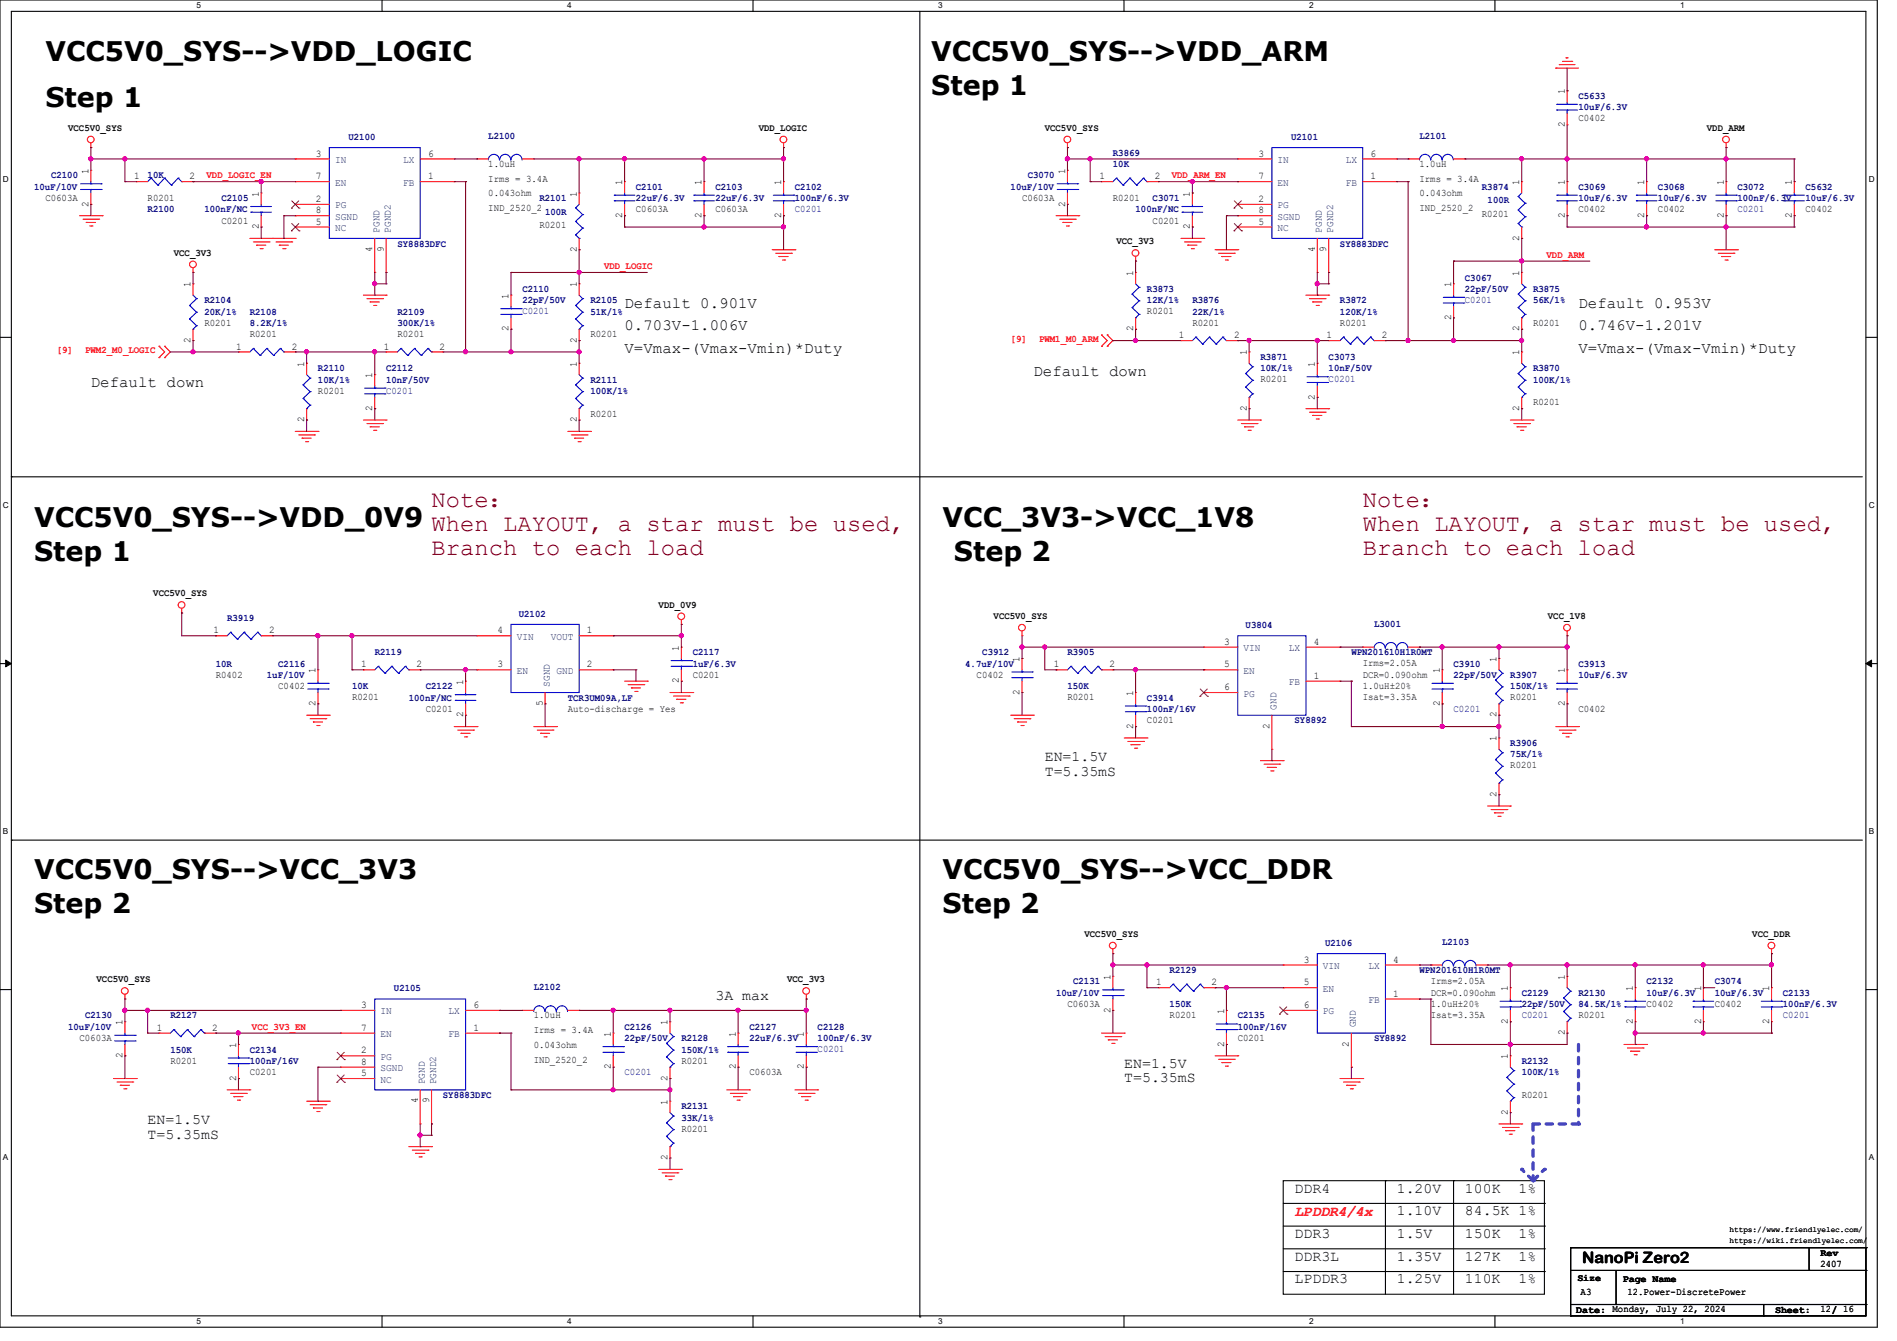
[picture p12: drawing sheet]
<svg xmlns="http://www.w3.org/2000/svg" width="297mm" height="210mm" viewBox="0 0 297 210" stroke-linecap="round" stroke-linejoin="round" font-family="sans-serif">
<defs><g id="words">
<g font-size="4.2">
<text x="7.1" y="9.6">VCC5V0_SYS--&gt;VDD_LOGIC</text>
<text x="145.8" y="9.6">VCC5V0_SYS--&gt;VDD_ARM</text>
<text x="7.1" y="16.7">Step 1</text>
<text x="145.8" y="14.9">Step 1</text>
<text x="5.3" y="82.5">VCC5V0_SYS--&gt;VDD_0V9</text>
<text x="147.6" y="82.5">VCC_3V3-&gt;VCC_1V8</text>
<text x="5.3" y="87.8">Step 1</text>
<text x="149.4" y="87.8">Step 2</text>
<text x="5.3" y="137.6">VCC5V0_SYS--&gt;VCC_3V3</text>
<text x="147.6" y="137.6">VCC5V0_SYS--&gt;VCC_DDR</text>
<text x="5.3" y="142.9">Step 2</text>
<text x="147.6" y="142.9">Step 2</text>
</g>
<g font-size="3.7" fill="#7f0000">
<text x="67.6" y="79.5">Note：</text>
<text x="67.6" y="83.2">When LAYOUT, a star must be used,</text>
<text x="213.4" y="79.5">Note：</text>
<text x="213.4" y="83.2">When LAYOUT, a star must be used,</text>
<text x="67.6" y="86.9">Branch to each load</text>
<text x="213.4" y="86.9">Branch to each load</text>
</g>
<g font-size="2.5">
<text x="97.8" y="51.7">0.703V-1.006V</text>
<text x="97.8" y="48.2">Default 0.901V</text>
<text x="247.1" y="48.2">Default 0.953V</text>
<text x="247.1" y="51.7">0.746V-1.201V</text>
<text x="97.8" y="55.3">V=Vmax-(Vmax-Vmin)*Duty</text>
<text x="161.8" y="58.8">Default down</text>
<text x="247.1" y="55.3">V=Vmax-(Vmax-Vmin)*Duty</text>
<text x="14.2" y="60.6">Default down</text>
<text x="247.7" y="197.7">NanoPi Zero2</text>
</g>
<g font-size="2.3">
<text x="163.6" y="119.2">EN=1.5V</text>
<text x="163.6" y="121.5">T=5.35mS</text>
<text x="112" y="156.5">3A max</text>
<text x="176" y="167.2">EN=1.5V</text>
<text x="176" y="169.5">T=5.35mS</text>
<text x="23.1" y="176.1">EN=1.5V</text>
<text x="23.1" y="178.4">T=5.35mS</text>
<text x="202.7" y="186.8">DDR4</text>
<text x="218.7" y="186.8">1.20V</text>
<text x="218.7" y="190.3">1.10V</text>
<text x="229.4" y="186.8">100K</text>
<text x="229.4" y="190.3">84.5K 1%</text>
<text x="237.7" y="186.8">1%</text>
<text x="202.7" y="193.9">DDR3</text>
<text x="202.7" y="197.4">DDR3L</text>
<text x="218.7" y="197.4">1.35V</text>
<text x="218.7" y="193.9">1.5V</text>
<text x="229.4" y="197.4">127K</text>
<text x="229.4" y="193.9">150K</text>
<text x="237.7" y="197.4">1%</text>
<text x="237.7" y="193.9">1%</text>
<text x="202.7" y="201">LPDDR3</text>
<text x="218.7" y="201">1.25V</text>
<text x="229.4" y="201">110K</text>
<text x="237.7" y="201">1%</text>
</g>
<text font-size="2.3" fill="#f00" x="202.7" y="190.4">LPDDR4/4x</text>
<g font-size="1.6">
<text x="245" y="14.8" transform="rotate(-90 245 14.8)">1</text>
<text x="10.7" y="20.5">VCC5V0_SYS</text>
<text x="118.8" y="20.5">VDD_LOGIC</text>
<text x="163.6" y="20.5">VCC5V0_SYS</text>
<text x="245" y="19.9" transform="rotate(-90 245 19.9)">2</text>
<text x="247.1" y="19">C0402</text>
<text x="267.2" y="20.5">VDD_ARM</text>
<text x="13.8" y="27.2" transform="rotate(-90 13.8 27.2)">1</text>
<text x="21" y="28.1">1</text>
<text x="29.7" y="28.1">2</text>
<text x="49.4" y="24.5">3</text>
<text x="49.4" y="28.1">7</text>
<text x="67" y="28.1">1</text>
<text x="67" y="24.5">6</text>
<text x="76.5" y="26.1">1.0uH</text>
<text x="76.5" y="28.4">Irms = 3.4A</text>
<text x="97.4" y="29" transform="rotate(-90 97.4 29)">1</text>
<text x="109.9" y="29" transform="rotate(-90 109.9 29)">1</text>
<text x="122.3" y="29" transform="rotate(-90 122.3 29)">1</text>
<text x="166.8" y="27.2" transform="rotate(-90 166.8 27.2)">1</text>
<text x="172.1" y="28.1">1</text>
<text x="180.8" y="28.1">2</text>
<text x="197" y="24.5">3</text>
<text x="197" y="28.1">7</text>
<text x="214.6" y="28.1">1</text>
<text x="214.6" y="24.5">6</text>
<text x="222.2" y="26.1">1.0uH</text>
<text x="222.2" y="28.4">Irms = 3.4A</text>
<text x="237.9" y="29" transform="rotate(-90 237.9 29)">1</text>
<text x="245" y="29" transform="rotate(-90 245 29)">1</text>
<text x="257.4" y="29" transform="rotate(-90 257.4 29)">1</text>
<text x="269.9" y="29" transform="rotate(-90 269.9 29)">1</text>
<text x="280.5" y="29" transform="rotate(-90 280.5 29)">1</text>
<text x="7.1" y="31.5">C0603A</text>
<text x="13.8" y="32.3" transform="rotate(-90 13.8 32.3)">2</text>
<text x="23.1" y="31.5">R0201</text>
<text x="34.7" y="35">C0201</text>
<text x="40.5" y="35.9" transform="rotate(-90 40.5 35.9)">2</text>
<text x="40.5" y="30.8" transform="rotate(-90 40.5 30.8)">1</text>
<text x="49.4" y="31.6">2</text>
<text x="49.4" y="35.2">5</text>
<text x="49.4" y="33.4">8</text>
<text x="76.5" y="30.7">0.043ohm</text>
<text x="76.5" y="33.1">IND_2520_2</text>
<text x="84.5" y="35.7">R0201</text>
<text x="90.3" y="30.8" transform="rotate(-90 90.3 30.8)">1</text>
<text x="97.4" y="34.1" transform="rotate(-90 97.4 34.1)">2</text>
<text x="99.6" y="33.2">C0603A</text>
<text x="109.9" y="34.1" transform="rotate(-90 109.9 34.1)">2</text>
<text x="112" y="33.2">C0603A</text>
<text x="122.3" y="34.1" transform="rotate(-90 122.3 34.1)">2</text>
<text x="160" y="31.5">C0603A</text>
<text x="166.8" y="32.3" transform="rotate(-90 166.8 32.3)">2</text>
<text x="174.2" y="31.5">R0201</text>
<text x="180.5" y="35">C0201</text>
<text x="186.3" y="35.9" transform="rotate(-90 186.3 35.9)">2</text>
<text x="186.3" y="30.8" transform="rotate(-90 186.3 30.8)">1</text>
<text x="197" y="31.6">2</text>
<text x="197" y="35.2">5</text>
<text x="197" y="33.4">8</text>
<text x="222.2" y="30.7">0.043ohm</text>
<text x="222.2" y="33.1">IND_2520_2</text>
<text x="232" y="34">R0201</text>
<text x="245" y="34.1" transform="rotate(-90 245 34.1)">2</text>
<text x="247.1" y="33.2">C0402</text>
<text x="257.4" y="34.1" transform="rotate(-90 257.4 34.1)">2</text>
<text x="259.6" y="33.2">C0402</text>
<text x="269.9" y="34.1" transform="rotate(-90 269.9 34.1)">2</text>
<text x="280.5" y="34.1" transform="rotate(-90 280.5 34.1)">2</text>
<text x="282.7" y="33.2">C0402</text>
<text x="27.2" y="40">VCC_3V3</text>
<text x="58.3" y="39.5" transform="rotate(-90 58.3 39.5)">4</text>
<text x="60.1" y="39.5" transform="rotate(-90 60.1 39.5)">9</text>
<text x="90.3" y="39.5" transform="rotate(-90 90.3 39.5)">2</text>
<text x="174.8" y="38.3">VCC_3V3</text>
<text x="205.9" y="39.5" transform="rotate(-90 205.9 39.5)">4</text>
<text x="207.6" y="39.5" transform="rotate(-90 207.6 39.5)">9</text>
<text x="237.9" y="37.7" transform="rotate(-90 237.9 37.7)">2</text>
<text x="29.8" y="45" transform="rotate(-90 29.8 45)">1</text>
<text x="79.6" y="46.8" transform="rotate(-90 79.6 46.8)">1</text>
<text x="90.3" y="45" transform="rotate(-90 90.3 45)">1</text>
<text x="177.4" y="43.2" transform="rotate(-90 177.4 43.2)">1</text>
<text x="227.2" y="45" transform="rotate(-90 227.2 45)">1</text>
<text x="237.9" y="43.2" transform="rotate(-90 237.9 43.2)">1</text>
<text x="29.8" y="53.7" transform="rotate(-90 29.8 53.7)">2</text>
<text x="32" y="51">R0201</text>
<text x="39.1" y="52.8">R0201</text>
<text x="62.2" y="52.8">R0201</text>
<text x="79.6" y="51.9" transform="rotate(-90 79.6 51.9)">2</text>
<text x="90.3" y="53.7" transform="rotate(-90 90.3 53.7)">2</text>
<text x="92.5" y="52.8">R0201</text>
<text x="177.4" y="51.9" transform="rotate(-90 177.4 51.9)">2</text>
<text x="179.6" y="49.2">R0201</text>
<text x="184.6" y="53">1</text>
<text x="186.7" y="51">R0201</text>
<text x="193.3" y="53">2</text>
<text x="207.7" y="53">1</text>
<text x="209.8" y="51">R0201</text>
<text x="216.4" y="53">2</text>
<text x="227.2" y="50.1" transform="rotate(-90 227.2 50.1)">2</text>
<text x="237.9" y="51.9" transform="rotate(-90 237.9 51.9)">2</text>
<text x="240" y="51">R0201</text>
<text x="37" y="54.7">1</text>
<text x="45.7" y="54.7">2</text>
<text x="47.6" y="57.4" transform="rotate(-90 47.6 57.4)">1</text>
<text x="58.3" y="59.2" transform="rotate(-90 58.3 59.2)">1</text>
<text x="60.1" y="54.7">1</text>
<text x="68.8" y="54.7">2</text>
<text x="90.3" y="57.4" transform="rotate(-90 90.3 57.4)">1</text>
<text x="195.2" y="55.7" transform="rotate(-90 195.2 55.7)">1</text>
<text x="197.4" y="59.9">R0201</text>
<text x="205.9" y="57.4" transform="rotate(-90 205.9 57.4)">1</text>
<text x="237.9" y="55.7" transform="rotate(-90 237.9 55.7)">1</text>
<text x="49.8" y="61.7">R0201</text>
<text x="58.3" y="64.3" transform="rotate(-90 58.3 64.3)">2</text>
<text x="92.5" y="65.2">R0201</text>
<text x="195.2" y="64.3" transform="rotate(-90 195.2 64.3)">2</text>
<text x="205.9" y="62.6" transform="rotate(-90 205.9 62.6)">2</text>
<text x="237.9" y="64.3" transform="rotate(-90 237.9 64.3)">2</text>
<text x="240" y="63.5">R0201</text>
<text x="47.6" y="66.1" transform="rotate(-90 47.6 66.1)">2</text>
<text x="90.3" y="66.1" transform="rotate(-90 90.3 66.1)">2</text>
<text x="24" y="93.4">VCC5V0_SYS</text>
<text x="103.1" y="95.2">VDD_0V9</text>
<text x="33.4" y="99.2">1</text>
<text x="42.1" y="99.2">2</text>
<text x="77.9" y="99.2">4</text>
<text x="91.9" y="99.2">1</text>
<text x="106.3" y="101.9" transform="rotate(-90 106.3 101.9)">1</text>
<text x="155.6" y="96.9">VCC5V0_SYS</text>
<text x="191.7" y="101">3</text>
<text x="205.7" y="101">4</text>
<text x="242.4" y="96.9">VCC_1V8</text>
<text x="33.8" y="106.1">R0402</text>
<text x="43.6" y="107.9">C0402</text>
<text x="49.4" y="105.5" transform="rotate(-90 49.4 105.5)">1</text>
<text x="56.6" y="104.5">1</text>
<text x="65.2" y="104.5">2</text>
<text x="72.5" y="107.2" transform="rotate(-90 72.5 107.2)">1</text>
<text x="77.9" y="104.5">3</text>
<text x="91.9" y="104.5">2</text>
<text x="106.3" y="107" transform="rotate(-90 106.3 107)">2</text>
<text x="108.5" y="106.1">C0201</text>
<text x="152.9" y="106.1">C0402</text>
<text x="159.6" y="103.7" transform="rotate(-90 159.6 103.7)">1</text>
<text x="165" y="104.5">1</text>
<text x="173.7" y="104.5">2</text>
<text x="191.7" y="104.5">5</text>
<text x="205.7" y="106.3">1</text>
<text x="213.4" y="104.3">Irms=2.05A</text>
<text x="213.4" y="106.1">DCR=0.090ohm</text>
<text x="213.4" y="107.9">1.0uH±20%</text>
<text x="225.4" y="105.5" transform="rotate(-90 225.4 105.5)">1</text>
<text x="234.3" y="103.7" transform="rotate(-90 234.3 103.7)">1</text>
<text x="245" y="105.5" transform="rotate(-90 245 105.5)">1</text>
<text x="49.4" y="110.6" transform="rotate(-90 49.4 110.6)">2</text>
<text x="55.1" y="109.7">R0201</text>
<text x="66.7" y="111.5">C0201</text>
<text x="72.5" y="112.4" transform="rotate(-90 72.5 112.4)">2</text>
<text x="85" y="110.6" transform="rotate(-90 85 110.6)">5</text>
<text x="88.9" y="111.5">Auto-discharge = Yes</text>
<text x="159.6" y="108.8" transform="rotate(-90 159.6 108.8)">2</text>
<text x="167.1" y="109.7">R0201</text>
<text x="177.4" y="109" transform="rotate(-90 177.4 109)">1</text>
<text x="179.6" y="113.2">C0201</text>
<text x="191.7" y="108.1">6</text>
<text x="213.4" y="109.7">Isat=3.35A</text>
<text x="225.4" y="110.6" transform="rotate(-90 225.4 110.6)">2</text>
<text x="234.3" y="112.4" transform="rotate(-90 234.3 112.4)">2</text>
<text x="236.5" y="109.7">R0201</text>
<text x="245" y="110.6" transform="rotate(-90 245 110.6)">2</text>
<text x="247.1" y="111.5">C0402</text>
<text x="177.4" y="114.1" transform="rotate(-90 177.4 114.1)">2</text>
<text x="198.8" y="114.1" transform="rotate(-90 198.8 114.1)">2</text>
<text x="234.3" y="116.1" transform="rotate(-90 234.3 116.1)">1</text>
<text x="234.3" y="124.8" transform="rotate(-90 234.3 124.8)">2</text>
<text x="236.5" y="120.4">R0201</text>
<text x="169.8" y="146.7">VCC5V0_SYS</text>
<text x="274.4" y="146.7">VCC_DDR</text>
<text x="15.1" y="153.8">VCC5V0_SYS</text>
<text x="123.2" y="153.8">VCC_3V3</text>
<text x="173.9" y="153.5" transform="rotate(-90 173.9 153.5)">1</text>
<text x="181" y="154.3">1</text>
<text x="189.7" y="154.3">2</text>
<text x="204.1" y="150.8">3</text>
<text x="204.1" y="154.3">5</text>
<text x="218.1" y="150.8">4</text>
<text x="224" y="154.1">Irms=2.05A</text>
<text x="224" y="155.9">DCR=0.090ohm</text>
<text x="236.1" y="155.2" transform="rotate(-90 236.1 155.2)">1</text>
<text x="245" y="153.5" transform="rotate(-90 245 153.5)">1</text>
<text x="255.7" y="155.2" transform="rotate(-90 255.7 155.2)">1</text>
<text x="266.3" y="155.2" transform="rotate(-90 266.3 155.2)">1</text>
<text x="277" y="155.2" transform="rotate(-90 277 155.2)">1</text>
<text x="19.2" y="160.6" transform="rotate(-90 19.2 160.6)">1</text>
<text x="24.6" y="161.4">1</text>
<text x="33.2" y="161.4">2</text>
<text x="56.6" y="157.9">3</text>
<text x="56.6" y="161.4">7</text>
<text x="74.1" y="161.4">1</text>
<text x="74.1" y="157.9">6</text>
<text x="83.6" y="159.5">1.0uH</text>
<text x="83.6" y="161.8">Irms = 3.4A</text>
<text x="104.5" y="160.6" transform="rotate(-90 104.5 160.6)">1</text>
<text x="167.1" y="157.7">C0603A</text>
<text x="173.9" y="158.6" transform="rotate(-90 173.9 158.6)">2</text>
<text x="183.1" y="159.5">R0201</text>
<text x="191.6" y="158.8" transform="rotate(-90 191.6 158.8)">1</text>
<text x="204.1" y="157.9">6</text>
<text x="218.1" y="156.1">1</text>
<text x="224" y="157.7">1.0uH±20%</text>
<text x="224" y="159.5">Isat=3.35A</text>
<text x="236.1" y="160.4" transform="rotate(-90 236.1 160.4)">2</text>
<text x="247.1" y="159.5">R0201</text>
<text x="255.7" y="160.4" transform="rotate(-90 255.7 160.4)">2</text>
<text x="257.8" y="157.7">C0402</text>
<text x="266.3" y="160.4" transform="rotate(-90 266.3 160.4)">2</text>
<text x="268.5" y="157.7">C0402</text>
<text x="277" y="160.4" transform="rotate(-90 277 160.4)">2</text>
<text x="12.4" y="163">C0603A</text>
<text x="19.2" y="165.7" transform="rotate(-90 19.2 165.7)">2</text>
<text x="26.7" y="166.6">R0201</text>
<text x="37" y="164.1" transform="rotate(-90 37 164.1)">1</text>
<text x="56.6" y="165">2</text>
<text x="56.6" y="166.8">8</text>
<text x="83.6" y="164.1">0.043ohm</text>
<text x="83.6" y="166.4">IND_2520_2</text>
<text x="95.6" y="167.5" transform="rotate(-90 95.6 167.5)">2</text>
<text x="95.6" y="162.3" transform="rotate(-90 95.6 162.3)">1</text>
<text x="106.7" y="166.6">R0201</text>
<text x="115.2" y="167.5" transform="rotate(-90 115.2 167.5)">2</text>
<text x="115.2" y="162.3" transform="rotate(-90 115.2 162.3)">1</text>
<text x="125.9" y="167.5" transform="rotate(-90 125.9 167.5)">2</text>
<text x="125.9" y="162.3" transform="rotate(-90 125.9 162.3)">1</text>
<text x="191.6" y="163.9" transform="rotate(-90 191.6 163.9)">2</text>
<text x="193.8" y="163">C0201</text>
<text x="211.2" y="163.9" transform="rotate(-90 211.2 163.9)">2</text>
<text x="236.1" y="165.9" transform="rotate(-90 236.1 165.9)">1</text>
<text x="245" y="162.1" transform="rotate(-90 245 162.1)">2</text>
<text x="37" y="169.2" transform="rotate(-90 37 169.2)">2</text>
<text x="39.1" y="168.4">C0201</text>
<text x="56.6" y="168.5">5</text>
<text x="65.4" y="172.8" transform="rotate(-90 65.4 172.8)">4</text>
<text x="67.2" y="172.8" transform="rotate(-90 67.2 172.8)">9</text>
<text x="104.5" y="173" transform="rotate(-90 104.5 173)">1</text>
<text x="104.5" y="169.2" transform="rotate(-90 104.5 169.2)">2</text>
<text x="117.3" y="168.4">C0603A</text>
<text x="238.2" y="171.9">R0201</text>
<text x="106.7" y="177.2">R0201</text>
<text x="236.1" y="174.6" transform="rotate(-90 236.1 174.6)">2</text>
<text x="104.5" y="181.7" transform="rotate(-90 104.5 181.7)">2</text>
<text x="285" y="196.7">Rev</text>
<text x="247" y="200.6">Size</text>
<text x="247.5" y="202.9">A3</text>
<text x="254.1" y="200.7">Page Name</text>
<text x="254.8" y="202.9">12.Power-DiscretePower</text>
<text x="285" y="198.4">2407</text>
<text x="246.8" y="205.6">Date: Monday, July 22, 2024</text>
<text x="277.9" y="205.6">Sheet:</text>
<text x="285" y="205.5">12/ 16</text>
</g>
<g font-size="1.6" fill="#00007f">
<text x="247.1" y="15.5">C5633</text>
<text x="247.1" y="17.3">10uF/6.3V</text>
<text x="54.6" y="21.9">U2100</text>
<text x="76.5" y="21.7">L2100</text>
<text x="202.1" y="21.9">U2101</text>
<text x="222.2" y="21.7">L2101</text>
<text x="5.3" y="29.7">10uF/10V</text>
<text x="8" y="27.9">C2100</text>
<text x="23.1" y="27.9">10K</text>
<text x="99.6" y="29.7">C2101</text>
<text x="112" y="29.7">C2103</text>
<text x="124.5" y="29.7">C2102</text>
<text x="158.2" y="29.7">10uF/10V</text>
<text x="160.9" y="27.9">C3070</text>
<text x="174.2" y="24.4">R3869</text>
<text x="174.2" y="26.2">10K</text>
<text x="232" y="29.7">R3874</text>
<text x="247.1" y="29.7">C3069</text>
<text x="259.6" y="29.7">C3068</text>
<text x="272" y="29.7">C3072</text>
<text x="282.7" y="29.7">C5632</text>
<text x="23.1" y="33.3">R2100</text>
<text x="32" y="33.3">100nF/NC</text>
<text x="34.7" y="31.5">C2105</text>
<text x="84.5" y="31.5">R2101</text>
<text x="85.3" y="33.6">100R</text>
<text x="99.6" y="31.5">22uF/6.3V</text>
<text x="112" y="31.5">22uF/6.3V</text>
<text x="124.5" y="31.5">100nF/6.3V</text>
<text x="124.5" y="33.2">C0201</text>
<text x="177.8" y="33.3">100nF/NC</text>
<text x="180.5" y="31.5">C3071</text>
<text x="232.9" y="31.8">100R</text>
<text x="247.1" y="31.5">10uF/6.3V</text>
<text x="259.6" y="31.5">10uF/6.3V</text>
<text x="272" y="31.5">100nF/6.3V</text>
<text x="272" y="33.2">C0201</text>
<text x="282.7" y="31.5">10uF/6.3V</text>
<text x="62.2" y="38.6">SY8883DFC</text>
<text x="209.8" y="38.6">SY8883DFC</text>
<text x="32" y="47.5">R2104</text>
<text x="81.8" y="45.7">C2110</text>
<text x="81.8" y="47.5">22pF/50V</text>
<text x="92.5" y="47.5">R2105</text>
<text x="179.6" y="45.7">R3873</text>
<text x="179.6" y="47.5">12K/1%</text>
<text x="186.7" y="47.5">R3876</text>
<text x="209.8" y="47.5">R3872</text>
<text x="229.4" y="43.9">C3067</text>
<text x="229.4" y="45.7">22pF/50V</text>
<text x="229.4" y="47.5">C0201</text>
<text x="240" y="45.7">R3875</text>
<text x="240" y="47.5">56K/1%</text>
<text x="32" y="49.3">20K/1%</text>
<text x="39.1" y="49.3">R2108</text>
<text x="39.1" y="51.1">8.2K/1%</text>
<text x="62.2" y="49.3">R2109</text>
<text x="62.2" y="51.1">300K/1%</text>
<text x="81.8" y="49.2">C0201</text>
<text x="92.5" y="49.3">51K/1%</text>
<text x="186.7" y="49.3">22K/1%</text>
<text x="209.8" y="49.3">120K/1%</text>
<text x="49.8" y="58.2">R2110</text>
<text x="49.8" y="59.9">10K/1%</text>
<text x="60.5" y="58.2">C2112</text>
<text x="60.5" y="59.9">10nF/50V</text>
<text x="92.5" y="59.9">R2111</text>
<text x="197.4" y="56.4">R3871</text>
<text x="197.4" y="58.2">10K/1%</text>
<text x="208" y="56.4">C3073</text>
<text x="208" y="58.2">10nF/50V</text>
<text x="208" y="59.9">C0201</text>
<text x="240" y="58.2">R3870</text>
<text x="240" y="59.9">100K/1%</text>
<text x="60.5" y="61.7">C0201</text>
<text x="92.5" y="61.7">100K/1%</text>
<text x="35.6" y="97.3">R3919</text>
<text x="81.2" y="96.6">U2102</text>
<text x="195" y="98.3">U3804</text>
<text x="215.1" y="98.2">L3001</text>
<text x="33.8" y="104.4">10R</text>
<text x="41.8" y="106.2">1uF/10V</text>
<text x="43.6" y="104.4">C2116</text>
<text x="55.1" y="107.9">10K</text>
<text x="58.7" y="102.6">R2119</text>
<text x="66.7" y="107.9">C2122</text>
<text x="108.5" y="102.6">C2117</text>
<text x="108.5" y="104.4">1uF/6.3V</text>
<text x="151.1" y="104.4">4.7uF/10V</text>
<text x="153.8" y="102.6">C3912</text>
<text x="167.1" y="102.6">R3905</text>
<text x="167.1" y="107.9">150K</text>
<text x="211.6" y="102.6">WPN201610H1R0MT</text>
<text x="227.6" y="104.4">C3910</text>
<text x="227.6" y="106.2">22pF/50V</text>
<text x="236.5" y="106.2">R3907</text>
<text x="236.5" y="107.9">150K/1%</text>
<text x="247.1" y="104.4">C3913</text>
<text x="247.1" y="106.2">10uF/6.3V</text>
<text x="64" y="109.7">100nF/NC</text>
<text x="88.9" y="109.7">TCR3UM09A,LF</text>
<text x="179.6" y="109.7">C3914</text>
<text x="179.6" y="111.5">100nF/16V</text>
<text x="202.7" y="113.3">SY8892</text>
<text x="227.6" y="111.5">C0201</text>
<text x="236.5" y="116.8">R3906</text>
<text x="236.5" y="118.6">75K/1%</text>
<text x="207.5" y="148.1">U2106</text>
<text x="225.8" y="148">L2103</text>
<text x="61.7" y="155.2">U2105</text>
<text x="83.6" y="155.1">L2102</text>
<text x="165.3" y="156">10uF/10V</text>
<text x="168" y="154.2">C2131</text>
<text x="183.1" y="152.4">R2129</text>
<text x="222.2" y="152.4">WPN201610H1R0MT</text>
<text x="238.2" y="156">C2129</text>
<text x="247.1" y="156">R2130</text>
<text x="257.8" y="154.2">C2132</text>
<text x="257.8" y="156">10uF/6.3V</text>
<text x="268.5" y="154.2">C3074</text>
<text x="268.5" y="156">10uF/6.3V</text>
<text x="279.1" y="156">C2133</text>
<text x="10.7" y="161.3">10uF/10V</text>
<text x="13.3" y="159.5">C2130</text>
<text x="26.7" y="159.5">R2127</text>
<text x="97.8" y="161.3">C2126</text>
<text x="117.3" y="161.3">C2127</text>
<text x="128" y="161.3">C2128</text>
<text x="183.1" y="157.7">150K</text>
<text x="193.8" y="159.5">C2135</text>
<text x="193.8" y="161.3">100nF/16V</text>
<text x="238.2" y="157.7">22pF/50V</text>
<text x="238.2" y="159.5">C0201</text>
<text x="247.1" y="157.7">84.5K/1%</text>
<text x="279.1" y="157.7">100nF/6.3V</text>
<text x="279.1" y="159.5">C0201</text>
<text x="26.7" y="164.8">150K</text>
<text x="39.1" y="164.8">C2134</text>
<text x="39.1" y="166.6">100nF/16V</text>
<text x="97.8" y="163.1">22pF/50V</text>
<text x="106.7" y="163.1">R2128</text>
<text x="106.7" y="164.8">150K/1%</text>
<text x="117.3" y="163.1">22uF/6.3V</text>
<text x="128" y="163.1">100nF/6.3V</text>
<text x="128" y="164.8">C0201</text>
<text x="215.1" y="163.1">SY8892</text>
<text x="238.2" y="166.6">R2132</text>
<text x="69.3" y="172">SY8883DFC</text>
<text x="97.8" y="168.4">C0201</text>
<text x="106.7" y="173.7">R2131</text>
<text x="238.2" y="168.4">100K/1%</text>
<text x="106.7" y="175.5">33K/1%</text>
</g>
<g font-size="1.6" fill="#f00">
<text x="32.3" y="27.9">VDD_LOGIC_EN</text>
<text x="183.5" y="27.9">VDD_ARM_EN</text>
<text x="242.1" y="40.3">VDD_ARM</text>
<text x="94.6" y="42.1">VDD_LOGIC</text>
<text x="158.2" y="53.5">[9]</text>
<text x="162.7" y="53.5">PWM1_M0_ARM</text>
<text x="8.9" y="55.3">[9]</text>
<text x="13.3" y="55.3">PWM2_M0_LOGIC</text>
<text x="39.5" y="161.2">VCC_3V3_EN</text>
</g>
<g font-size="1.6" fill="#003f7f">
<text x="52.5" y="25.5">IN</text>
<text x="52.5" y="29.1">EN</text>
<text x="63.1" y="29.1">FB</text>
<text x="63.1" y="25.5">LX</text>
<text x="200" y="25.5">IN</text>
<text x="200" y="29.1">EN</text>
<text x="210.7" y="29.1">FB</text>
<text x="210.7" y="25.5">LX</text>
<text x="52.5" y="32.6">PG</text>
<text x="52.5" y="34.4">SGND</text>
<text x="200" y="32.6">PG</text>
<text x="200" y="34.4">SGND</text>
<text x="52.5" y="36.2">NC</text>
<text x="59.4" y="36.4" transform="rotate(-90 59.4 36.4)">PGND</text>
<text x="61.2" y="36.4" transform="rotate(-90 61.2 36.4)">PGND2</text>
<text x="200" y="36.2">NC</text>
<text x="207" y="36.4" transform="rotate(-90 207 36.4)">PGND</text>
<text x="208.7" y="36.4" transform="rotate(-90 208.7 36.4)">PGND2</text>
<text x="80.9" y="100.2">VIN</text>
<text x="86.2" y="100.2">VOUT</text>
<text x="194.7" y="102">VIN</text>
<text x="201.8" y="102">LX</text>
<text x="80.9" y="105.5">EN</text>
<text x="86.1" y="107.6" transform="rotate(-90 86.1 107.6)">SGND</text>
<text x="87.1" y="105.5">GND</text>
<text x="194.7" y="105.5">EN</text>
<text x="201.8" y="107.3">FB</text>
<text x="194.7" y="109.1">PG</text>
<text x="199.9" y="111.1" transform="rotate(-90 199.9 111.1)">GND</text>
<text x="207.1" y="151.8">VIN</text>
<text x="207.1" y="155.3">EN</text>
<text x="214.2" y="151.8">LX</text>
<text x="59.6" y="158.9">IN</text>
<text x="70.2" y="158.9">LX</text>
<text x="207.1" y="158.9">PG</text>
<text x="212.3" y="160.9" transform="rotate(-90 212.3 160.9)">GND</text>
<text x="214.2" y="157.1">FB</text>
<text x="59.6" y="166">PG</text>
<text x="59.6" y="162.4">EN</text>
<text x="59.6" y="167.8">SGND</text>
<text x="70.2" y="162.4">FB</text>
<text x="59.6" y="169.5">NC</text>
<text x="66.5" y="169.8" transform="rotate(-90 66.5 169.8)">PGND</text>
<text x="68.3" y="169.8" transform="rotate(-90 68.3 169.8)">PGND2</text>
</g>
<g font-size="1.3">
<text x="30.8" y="1.3">5</text>
<text x="88.8" y="1.3">4</text>
<text x="146.9" y="1.3">3</text>
<text x="205" y="1.3">2</text>
<text x="263.1" y="1.3">1</text>
<text x=".5" y="28.4">D</text>
<text x="292.6" y="28.4">D</text>
<text x=".5" y="79.5">C</text>
<text x="292.6" y="79.5">C</text>
<text x=".5" y="130.6">B</text>
<text x="292.6" y="130.6">B</text>
<text x=".5" y="181.7">A</text>
<text x="292.6" y="181.7">A</text>
<text x="30.8" y="207.4">5</text>
<text x="88.8" y="207.4">4</text>
<text x="146.9" y="207.4">3</text>
<text x="205" y="207.4">2</text>
<text x="263.1" y="207.4">1</text>
</g>
<g font-size="1.2">
<text x="270.8" y="194.6">https://wiki.friendlyelec.com/</text>
<text x="270.8" y="192.9">https://www.friendlyelec.com/</text>
</g>
</g></defs>
<path d="M0 0h293.9v207.9h-293.9zM1.8 1.8h290.3v204.3h-290.3z" fill="none" stroke="#000" stroke-width=".17"/>
<g fill="#fff">
<path d="M30.8 .2h.7v1.4h-.7z"/>
<path d="M30.8 206.2h.7v1.4h-.7z"/>
</g>
<path d="M59.8 0v1.8M59.8 206.1v1.8" fill="none" stroke="#000" stroke-width=".17"/>
<g fill="#fff">
<path d="M88.8 .2h.7v1.4h-.7z"/>
<path d="M88.8 206.2h.7v1.4h-.7z"/>
</g>
<path d="M117.9 0v1.8M117.9 206.1v1.8" fill="none" stroke="#000" stroke-width=".17"/>
<g fill="#fff">
<path d="M146.9 .2h.7v1.4h-.7z"/>
<path d="M146.9 206.2h.7v1.4h-.7z"/>
</g>
<path d="M176 0v1.8M176 206.1v1.8" fill="none" stroke="#000" stroke-width=".17"/>
<g fill="#fff">
<path d="M205 .2h.7v1.4h-.7z"/>
<path d="M205 206.2h.7v1.4h-.7z"/>
</g>
<path d="M234.1 0v1.8M234.1 206.1v1.8" fill="none" stroke="#000" stroke-width=".17"/>
<g fill="#fff">
<path d="M263.1 .2h.6v1.4h-.6z"/>
<path d="M263.1 206.2h.6v1.4h-.6z"/>
<path d="M.5 27.3h.9v1.4h-.9z"/>
<path d="M292.6 27.3h.9v1.4h-.9z"/>
<path d="M.5 78.4h.9v1.4h-.9z"/>
<path d="M292.6 78.4h.9v1.4h-.9z"/>
</g>
<path d="M0 52.8h1.8M292.1 52.8h1.8" fill="none" stroke="#000" stroke-width=".17"/>
<g fill="#fff">
<path d="M.5 129.5h.8v1.4h-.8z"/>
<path d="M292.6 129.5h.8v1.4h-.8z"/>
</g>
<path d="M0 103.9h1.8M292.1 103.9h1.8" fill="none" stroke="#000" stroke-width=".17"/>
<path d="M.9 103.4l.9 .5-.9 .5zM292.1 103.9l.9-.5v1z" fill="#000" stroke="#000" stroke-width=".16"/>
<g fill="#fff">
<path d="M.5 180.5h.8v1.4h-.8z"/>
<path d="M292.6 180.5h.8v1.4h-.8z"/>
</g>
<path d="M144 1.8v204.4M1.8 74.7h.1M1.8 74.7h289.8M1.8 131.6h.1M1.8 131.6h289.8M0 155h1.8M292.1 155h1.8M200.9 184.9h40.9v17.8h-40.9zM144 206.2h.1" fill="none" stroke="#000" stroke-width=".17"/>
<path d="M247.1 163.6v12.4" fill="none" stroke="#7f00ff" stroke-width=".51" stroke-dasharray="1 1"/>
<circle cx="247.1" cy="176" r=".25" fill="#7f00ff" stroke-dasharray="1 1"/>
<path d="M240 184.9l-1.7-1.8" fill="none" stroke="#7f00ff" stroke-width=".51" stroke-dasharray="1 1"/>
<circle cx="238.3" cy="183.1" r=".25" fill="#7f00ff" stroke-dasharray="1 1"/>
<path d="M240 184.9l1.8-1.8" fill="none" stroke="#7f00ff" stroke-width=".51" stroke-dasharray="1 1"/>
<circle cx="241.8" cy="183.1" r=".25" fill="#7f00ff" stroke-dasharray="1 1"/>
<path d="M200.9 188.5h40.9M200.9 192h40.9M200.9 195.6h40.9M200.9 199.1h40.9M216.9 184.9h.1M216.9 184.9v17.8M227.6 184.9h.1M227.6 184.9v17.8M241.8 188.5h.1M241.8 192h.1M241.8 195.6h.1M241.8 199.1h.1" fill="none" stroke="#000" stroke-width=".17"/>
<path d="M240 176v8.9" fill="none" stroke="#7f00ff" stroke-width=".51" stroke-dasharray="1 1"/>
<circle cx="240" cy="184.9" r=".25" fill="#7f00ff" stroke-dasharray="1 1"/>
<path d="M240 176h7.1" fill="none" stroke="#7f00ff" stroke-width=".51" stroke-dasharray="1 1"/>
<circle cx="247.1" cy="176" r=".25" fill="#7f00ff" stroke-dasharray="1 1"/>
<g fill="none" stroke="#f00" stroke-width=".17">
<path d="M243.6 10.7h.1M243.6 10.7h3.5M244.1 10.1h.1M244.1 10.1h2.5M244.6 9.6h1.5M245.2 9.1h.1M245.2 9.1h.3M245.4 14.2h.1M245.4 19.6h.1M245.4 14.2v1.8M245.4 17.8v1.8M246.1 9.6h.1"/>
<path d="M12.4 33.8h3.6M13 34.3h2.5M13.5 34.8h.1M13.5 34.8h1.4M14.1 35.4h.3M14.2 23.1h.1M14.2 26.7h.1M14.2 32h.1M14.2 22.4v.7M14.2 26.7v1.7M14.2 30.2v1.8M14.4 35.4h.1"/>
<path d="M15.5 34.3h.1M16 33.8h.1M21.3 28.4h.1M21.3 28.4h1.8M28.4 28.4h1.8M30.2 28.4h.1M39.1 37.3h7.1M39.7 37.9h2.4M40.2 38.4h.1M40.2 38.4h1.4M40.7 38.9h.4M40.9 30.2h.1"/>
<path d="M40.9 35.6h.1M40.9 30.2v1.8M40.9 33.8v1.8M41.1 38.9h.1M42.1 37.9h.1M42.7 37.3h.1M43.2 37.9h2.5M43.7 38.4h.1M43.7 38.4h1.5M44.3 38.9h.3M44.6 38.9h.1M45.7 37.9h.1"/>
<path d="M46.2 37.3h.1M46.2 32h.1M46.2 24.9h.1M46.2 35.6h.1M46.2 28.4h.1M46.2 33.8h.1M46.2 33.8h5.4M46.2 28.4h5.4M46.2 32h5.4M46.2 24.9h5.4M46.2 35.6h5.4M58.7 37.3v5.4"/>
<path d="M60.5 37.3v5.4M65.8 28.4h5.3M65.8 24.9h5.3M71.1 28.4h.1M71.1 24.9h.1M74.7 24.9h.1M74.7 24.9h1.8M81.8 24.9h1.8M83.6 24.9h.1M90.7 30.2h.1M90.7 39.1h.1M90.7 30.2v1.8"/>
<path d="M90.7 37.3v1.8M97.8 28.4h.1M97.8 33.8h.1M97.8 28.4v1.8M97.8 32v1.8M110.2 28.4h.1M110.2 33.8h.1M110.2 28.4v1.8M110.2 32v1.8M120.9 39.1h3.6M121.5 39.7h2.4M122.7 23.1h.1"/>
<path d="M122.7 28.4h.1M122.7 33.8h.1M122.7 22.4v.7M122.7 28.4v1.8M122.7 32v1.8M123.9 39.7h.1M124.5 39.1h.1M165.4 33.8h3.5M165.9 34.3h2.5M166.4 34.8h.1M166.4 34.8h1.5M167 35.4h.3"/>
<path d="M167.1 23.1h.1M167.1 26.7h.1M167.1 32h.1M167.1 22.4v.7M167.1 26.7v1.7M167.1 30.2v1.8M167.3 35.4h.1M168.4 34.3h.1M168.9 33.8h.1M172.5 28.4h.1M172.5 28.4h1.7M179.6 28.4h1.8"/>
<path d="M181.4 28.4h.1M184.9 37.3h3.6M185.5 37.9h2.4M186 38.4h.1M186 38.4h1.4M186.5 38.9h.4M186.7 30.2h.1M186.7 35.6h.1M186.7 30.2v1.8M186.7 33.8v1.8M186.9 38.9h.1M187.9 37.9h.1"/>
<path d="M188.5 37.3h.1M190.2 39.1h3.6M190.8 39.7h2.5M193.3 39.7h.1M193.8 39.1h.1M193.8 32h.1M193.8 24.9h.1M193.8 35.6h.1M193.8 28.4h.1M193.8 33.8h.1M193.8 33.8h5.3M193.8 28.4h5.3"/>
<path d="M193.8 32h5.3M193.8 24.9h5.3M193.8 35.6h5.3M206.2 37.3v5.4M208 37.3v5.4M213.4 28.4h5.3M213.4 24.9h5.3M218.7 28.4h.1M218.7 24.9h.1M220.5 24.9h.1M220.5 24.9h1.8M227.6 24.9h1.8"/>
<path d="M229.4 24.9h.1M238.3 28.4h.1M238.3 37.3h.1M238.3 28.4v1.8M238.3 35.6v1.7M245.4 28.4h.1M245.4 33.8h.1M245.4 28.4v1.8M245.4 32v1.8M257.8 28.4h.1M257.8 33.8h.1M257.8 28.4v1.8"/>
<path d="M257.8 32v1.8M268.5 39.1h3.5M269 39.7h2.5M270.3 23.1h.1M270.3 28.4h.1M270.3 33.8h.1M270.3 22.4v.7M270.3 28.4v1.8M270.3 32v1.8M271.5 39.7h.1M272 39.1h.1M280.9 28.4h.1"/>
<path d="M280.9 33.8h.1M280.9 28.4v1.8M280.9 32v1.8M24.9 54.2h.1M24.9 56h.1M24.9 54.2l.9 .9-.9 .9M25.8 56h.1M25.8 54.2h.1M25.8 54.2l.9 .9-.9 .9M30.2 42.7h.1M30.2 44.4h.1M30.2 53.3h.1"/>
<path d="M30.2 42v.7M30.2 44.4v1.8M30.2 51.6v1.7M37.3 55.1h.1M37.3 55.1h1.8M44.5 55.1h1.7M46.2 55.1h.1M48 56.9h.1M48 56.9v1.8M56.9 46.2h3.6M57.4 46.8h2.5M58 47.3h.1"/>
<path d="M58 47.3h1.4M58.5 47.8h.3M58.7 42.7h.1M58.7 58.7h.1M58.7 58.7v1.8M58.8 47.8h.1M59.9 46.8h.1M60.5 46.2h.1M60.5 55.1h.1M60.5 42.7h.1M60.5 55.1h1.7M67.6 55.1h1.7"/>
<path d="M69.3 55.1h.1M80 46.2h.1M80 51.6h.1M80 46.2v1.8M80 49.8v1.8M90.7 44.4h.1M90.7 53.3h.1M90.7 56.9h.1M90.7 44.4v1.8M90.7 51.6v1.7M90.7 56.9v1.8M122 40.2h.1"/>
<path d="M122 40.2h1.4M122.5 40.7h.4M122.9 40.7h.1M172.5 52.5h.1M172.5 54.2h.1M172.5 52.5l.9 .8-.9 .9M173.4 54.2h.1M173.4 52.5h.1M173.4 52.5l.8 .8-.8 .9M177.8 40.9h.1M177.8 42.7h.1M177.8 51.6h.1"/>
<path d="M177.8 40.2v.7M177.8 42.7v1.7M177.8 49.8v1.8M184.9 53.3h.1M184.9 53.3h1.8M191.3 40.2h.1M191.3 40.2h1.4M191.9 40.7h.3M192 53.3h1.8M192.2 40.7h.1M193.8 53.3h.1M195.6 55.1h.1"/>
<path d="M195.6 55.1v1.8M204.5 46.2h3.5M205 46.8h2.5M205.5 47.3h.1M205.5 47.3h1.5M206.1 47.8h.3M206.2 56.9h.1M206.2 42.7h.1M206.2 56.9v1.8M206.4 47.8h.1M207.5 46.8h.1M208 46.2h.1"/>
<path d="M208 53.3h.1M208 42.7h.1M208 53.3h1.8M215.1 53.3h1.8M216.9 53.3h.1M227.6 44.4h.1M227.6 49.8h.1M227.6 44.4v1.8M227.6 48v1.8M238.3 55.1h.1M238.3 42.7h.1M238.3 51.6h.1"/>
<path d="M238.3 42.7v1.7M238.3 49.8v1.8M238.3 55.1v1.8M269.5 40.2h.1M269.5 40.2h1.5M270.1 40.7h.3M270.4 40.7h.1M46.2 67.6h3.6M46.8 68.1h2.4M47.3 68.6h.1M47.3 68.6h1.4M47.8 69.2h.4"/>
<path d="M48 65.8h.1M48 64v1.8M48.2 69.2h.1M49.2 68.1h.1M49.8 67.6h.1M56.9 65.8h3.6M57.4 66.3h2.5M58 66.8h.1M58 66.8h1.4M58.5 67.4h.3M58.7 64h.1M58.7 62.2v1.8"/>
<path d="M58.8 67.4h.1M59.9 66.3h.1M60.5 65.8h.1M88.9 67.6h3.6M89.5 68.1h2.4M90 68.6h.1M90 68.6h1.4M90.5 69.2h.3M90.7 65.8h.1M90.7 64v1.8M90.8 69.2h.1M91.9 68.1h.1"/>
<path d="M92.5 67.6h.1M193.8 65.8h3.6M194.4 66.3h2.4M194.9 66.8h.1M194.9 66.8h1.4M195.4 67.4h.3M195.6 64h.1M195.6 62.2v1.8M195.7 67.4h.1M196.8 66.3h.1M197.4 65.8h.1M204.5 64h3.5"/>
<path d="M205 64.6h2.5M205.5 65.1h.1M205.5 65.1h1.5M206.1 65.6h.3M206.2 62.2h.1M206.2 60.5v1.7M206.4 65.6h.1M207.5 64.6h.1M208 64h.1M236.5 65.8h3.5M237 66.3h2.5M237.5 66.8h.1"/>
<path d="M237.5 66.8h1.5M238.1 67.4h.3M238.3 64h.1M238.3 62.2v1.8M238.4 67.4h.1M239.5 66.3h.1M240 65.8h.1M28.4 96h.1M28.4 95.3v.7M33.8 99.6h.1M33.8 99.6h1.8M40.9 99.6h1.8"/>
<path d="M42.7 99.6h.1M74.7 99.6h.1M74.7 99.6h5.3M90.7 99.6h5.3M96 99.6h.1M106.7 97.8h.1M106.7 97.1v.7M160 99.6h.1M160 98.8v.8M245.4 99.6h.1M245.4 98.8v.8M48 112h3.6"/>
<path d="M48.6 112.6h2.4M49.1 113.1h.1M49.1 113.1h1.4M49.6 113.6h.4M49.8 104.9h.1M49.8 110.2h.1M49.8 104.9v1.8M49.8 108.5v1.7M50 113.6h.1M51 112.6h.1M51.6 112h.1M56.9 104.9h.1"/>
<path d="M56.9 104.9h1.8M64 104.9h1.8M65.8 104.9h.1M71.1 113.8h3.6M71.7 114.3h2.4M72.2 114.9h.1M72.2 114.9h1.4M72.7 115.4h.4M72.9 106.7h.1M72.9 112h.1M72.9 106.7v1.8M72.9 110.2v1.8"/>
<path d="M73.1 115.4h.1M74.1 114.3h.1M74.7 113.8h.1M74.7 104.9h.1M74.7 104.9h5.3M83.6 113.8h3.5M84.1 114.3h2.5M84.6 114.9h.1M84.6 114.9h1.5M85.2 115.4h.3M85.3 110.2h.1M85.3 108.5v1.7"/>
<path d="M85.5 115.4h.1M86.6 114.3h.1M87.1 113.8h.1M90.7 104.9h5.3M96 104.9h.1M97.8 106.7h3.5M98.3 107.2h2.5M98.8 107.7h.1M98.8 107.7h1.5M99.4 108.3h.3M99.7 108.3h.1M100.8 107.2h.1"/>
<path d="M101.3 106.7h.1M104.9 108.5h3.6M105.5 109h2.4M106 109.5h.1M106 109.5h1.4M106.5 110.1h.3M106.7 101.3h.1M106.7 106.7h.1M106.7 101.3v1.8M106.7 104.9v1.8M106.8 110.1h.1M107.9 109h.1"/>
<path d="M108.5 108.5h.1M158.2 112h3.6M158.8 112.6h2.4M159.3 113.1h.1M159.3 113.1h1.4M159.9 113.6h.3M160 103.1h.1M160 108.5h.1M160 103.1v1.8M160 106.7v1.8M160.2 113.6h.1M161.2 112.6h.1"/>
<path d="M161.8 112h.1M165.4 104.9h.1M165.4 104.9h1.7M172.5 104.9h1.7M174.2 104.9h.1M176 115.6h3.6M176.6 116.1h2.4M177.1 116.6h.1M177.1 116.6h1.4M177.6 117.2h.4M177.8 108.5h.1M177.8 113.8h.1"/>
<path d="M177.8 108.5v1.7M177.8 112v1.8M178 117.2h.1M179 116.1h.1M179.6 115.6h.1M188.5 101.3h.1M188.5 104.9h.1M188.5 108.5h.1M188.5 108.5h5.3M188.5 104.9h5.3M188.5 101.3h5.3M197.4 119.1h3.5"/>
<path d="M197.9 119.7h2.5M199.1 117.3h.1M199.1 112v5.3M200.4 119.7h.1M200.9 119.1h.1M204.5 106.7h5.3M204.5 101.3h5.3M209.8 106.7h.1M209.8 101.3h.1M213.4 101.3h.1M213.4 101.3h1.7M220.5 101.3h1.8"/>
<path d="M222.3 101.3h.1M225.8 104.9h.1M225.8 110.2h.1M225.8 104.9v1.8M225.8 108.5v1.7M234.7 115.6h.1M234.7 103.1h.1M234.7 112h.1M234.7 103.1v1.8M234.7 110.2v1.8M234.7 115.6v1.7M243.6 113.8h3.5"/>
<path d="M244.1 114.3h2.5M244.6 114.9h.1M244.6 114.9h1.5M245.2 115.4h.3M245.4 104.9h.1M245.4 110.2h.1M245.4 104.9v1.8M245.4 108.5v1.7M245.5 115.4h.1M246.6 114.3h.1M247.1 113.8h.1M198.4 120.2h.1"/>
<path d="M198.4 120.2h1.5M199 120.7h.3M199.3 120.7h.1M232.9 126.2h3.6M233.5 126.8h2.4M234 127.3h.1M234 127.3h1.4M234.5 127.8h.4M234.7 124.5h.1M234.7 122.7v1.8M234.9 127.8h.1M235.9 126.8h.1"/>
<path d="M236.5 126.2h.1M19.6 156.5h.1M19.6 155.7v.8M53.3 158.2h.1M53.3 158.2h5.4M72.9 158.2h5.3M78.2 158.2h.1M81.8 158.2h.1M81.8 158.2h1.8M88.9 158.2h1.8M90.7 158.2h.1M126.2 156.5h.1"/>
<path d="M126.2 155.7v.8M174.2 149.4h.1M174.2 152.9h.1M174.2 158.2h.1M174.2 148.6v.8M174.2 152.9v1.8M174.2 156.5v1.7M181.4 154.7h.1M181.4 154.7h1.7M188.5 154.7h1.7M190.2 154.7h.1M192 158.2h.1"/>
<path d="M192 158.2v1.8M200.9 151.1h.1M200.9 154.7h.1M200.9 158.2h.1M200.9 151.1h5.3M200.9 154.7h5.3M200.9 158.2h5.3M216.9 156.5h5.4M216.9 151.1h5.4M222.3 156.5h.1M222.3 151.1h.1M224 151.1h.1"/>
<path d="M224 151.1h1.8M231.1 151.1h1.8M232.9 151.1h.1M236.5 154.7h.1M236.5 154.7v1.8M236.5 158.2v1.8M245.4 152.9h.1M245.4 152.9v1.8M256 154.7h.1M256 154.7v1.8M256 158.2v1.8M266.7 154.7h.1"/>
<path d="M266.7 154.7v1.8M266.7 158.2v1.8M277.4 149.4h.1M277.4 154.7h.1M277.4 148.6v.8M277.4 154.7v1.8M277.4 158.2v1.8M17.8 168.9h3.5M18.3 169.5h2.5M18.8 170h.1M18.8 170h1.5M19.4 170.5h.3"/>
<path d="M19.6 160h.1M19.6 165.4h.1M19.6 160v1.8M19.6 163.6v1.8M19.7 170.5h.1M20.8 169.5h.1M21.3 168.9h.1M24.9 161.8h.1M24.9 161.8h1.8M32 161.8h1.8M33.8 161.8h.1M35.6 170.7h3.5"/>
<path d="M36.1 171.2h2.5M36.6 171.7h.1M36.6 171.7h1.5M37.2 172.3h.3M37.3 163.6h.1M37.3 168.9h.1M37.3 163.6v1.8M37.3 167.1v1.8M37.5 172.3h.1M38.6 171.2h.1M39.1 170.7h.1M48 172.5h3.6"/>
<path d="M48.6 173h2.4M49.1 173.5h.1M49.1 173.5h1.4M49.6 174.1h.4M50 174.1h.1M51 173h.1M51.6 172.5h.1M53.3 165.4h.1M53.3 168.9h.1M53.3 161.8h.1M53.3 167.1h.1M53.3 168.9h5.4"/>
<path d="M53.3 161.8h5.4M53.3 165.4h5.4M53.3 167.1h5.4M64 179.6h3.6M65.8 176h.1M65.8 170.7v5.3M67.6 179.6h.1M67.6 176h.1M67.6 170.7v5.3M72.9 161.8h5.3M78.2 161.8h.1M96 161.8h.1"/>
<path d="M96 167.1h.1M96 161.8v1.8M96 165.4v1.7M104.9 160h.1M104.9 168.9h.1M104.9 172.5h.1M104.9 160v1.8M104.9 167.1v1.8M104.9 172.5v1.7M104.9 179.6v1.8M113.8 170.7h3.5M114.3 171.2h2.5"/>
<path d="M114.9 171.7h.1M114.9 171.7h1.4M115.4 172.3h.3M115.6 161.8h.1M115.6 167.1h.1M115.6 161.8v1.8M115.6 165.4v1.7M115.7 172.3h.1M116.8 171.2h.1M117.3 170.7h.1M124.5 170.7h3.5M125 171.2h2.5"/>
<path d="M125.5 171.7h.1M125.5 171.7h1.5M126.1 172.3h.3M126.2 161.8h.1M126.2 167.1h.1M126.2 161.8v1.8M126.2 165.4v1.7M126.4 172.3h.1M127.5 171.2h.1M128 170.7h.1M172.5 161.8h3.5M173 162.3h2.5"/>
<path d="M173.5 162.9h.1M173.5 162.9h1.5M174.1 163.4h.3M174.4 163.4h.1M175.5 162.3h.1M176 161.8h.1M190.2 165.4h3.6M190.8 165.9h2.5M191.3 166.4h.1M191.3 166.4h1.4M191.9 167h.3M192 163.6h.1"/>
<path d="M192 161.8v1.8M192.2 167h.1M193.3 165.9h.1M193.8 165.4h.1M209.8 168.9h3.6M210.4 169.5h2.4M210.9 170h.1M210.9 170h1.4M211.4 170.5h.4M211.6 167.1h.1M211.6 161.8v5.3M211.8 170.5h.1"/>
<path d="M212.8 169.5h.1M213.4 168.9h.1M234.7 176h3.6M235.2 176.6h2.5M235.8 177.1h.1M235.8 177.1h1.4M236.3 177.6h.3M236.5 160h.1M236.5 165.4h.1M236.5 174.2h.1M236.5 165.4v1.7M236.5 172.5v1.7"/>
<path d="M236.6 177.6h.1M237.7 176.6h.1M238.3 176h.1M245.4 161.8h.1M245.4 160v1.8M254.3 163.6h3.5M254.8 164.1h2.5M255.3 164.6h.1M255.3 164.6h1.5M255.9 165.2h.3M256 160h.1M256.2 165.2h.1"/>
<path d="M257.3 164.1h.1M257.8 163.6h.1M266.7 160h.1M277.4 160h.1M64.6 180.1h2.4M65.1 180.6h.1M65.1 180.6h1.4M65.6 181.2h.4M66 181.2h.1M67 180.1h.1M103.1 183.1h3.6M103.7 183.7h2.4"/>
<path d="M104.2 184.2h.1M104.2 184.2h1.4M104.7 184.7h.4M104.9 181.4h.1M105.1 184.7h.1M106.1 183.7h.1M106.7 183.1h.1"/>
<circle cx="14.2" cy="21.8" r=".52"/>
<circle cx="122.7" cy="21.8" r=".52"/>
<circle cx="167.1" cy="21.8" r=".52"/>
<circle cx="177.8" cy="39.6" r=".52"/>
<circle cx="270.2" cy="21.8" r=".52"/>
<circle cx="30.2" cy="41.4" r=".52"/>
<circle cx="28.4" cy="94.7" r=".52"/>
<circle cx="106.7" cy="96.5" r=".52"/>
<circle cx="160" cy="98.3" r=".52"/>
<circle cx="245.4" cy="98.3" r=".52"/>
<circle cx="19.5" cy="155.2" r=".52"/>
<circle cx="126.2" cy="155.2" r=".52"/>
<circle cx="174.2" cy="148.1" r=".52"/>
<circle cx="277.4" cy="148.1" r=".52"/>
</g>
<g fill="none" stroke="#000" stroke-width=".17">
<path d="M245.9 195.4h.1M245.9 199h46.2M245.9 195.4v10.7M245.9 195.4h46.2M253 199v5.3M283.3 199h.1M283.3 195.4v3.6M292.1 199h.1M292.1 195.4h.1M292.1 195.4v10.7h-46.2M245.9 206.1h.1M245.9 204.3h46.2"/>
<path d="M253 204.3h.1M256.6 204.3h.1M276.1 206.1h.1M276.1 204.3v1.8M292.1 204.3h.1"/>
</g>
<g fill="none" stroke="#00f" stroke-width=".17">
<path d="M243.8 17.2h.1M243.8 16.3h.1M243.8 17.2h3.2M243.8 16.3h3.2M245.4 16.3h.1M245.4 17.2h.1M245.4 16v.3M245.4 17.2v.6M12.6 29.7h3.2M12.6 28.8h3.2M14.2 28.8h.1M14.2 29.7h.1"/>
<path d="M14.2 28.4v.4M14.2 29.7v.5M15.8 29.7h.1M15.8 28.8h.1M23.7 27.9h.1M23.7 27.9l-.6 .5M23.7 27.9l1 1.1M24.7 29h.1M25.8 27.9h.1M25.8 27.9l-1.1 1.1M25.8 27.9l1 1.1M26.8 29h.1"/>
<path d="M27.9 27.9h.1M27.9 27.9l-1.1 1.1M27.9 27.9l.5 .5M28.4 28.4h.1M39.3 33.2h.1M39.3 32.3h.1M39.3 33.2h3.2M39.3 32.3h3.2M40.9 32.3h.1M40.9 33.2h.1M40.9 32v.3M40.9 33.2v.6"/>
<path d="M51.6 23.1h14.2v14.2h-14.2zM76.5 25.1a.87 .87 0 0 1 .8-.9 .87 .87 0 0 1 .9 .9M78.2 25.1a.87 .87 0 0 1 .9-.9 .87 .87 0 0 1 .9 .9M80 25.1a.87 .87 0 0 1 .9-.9 .87 .87 0 0 1 .8 .9M90.1 32.6h.1M90.1 34.7h.1M90.1 36.8h.1M90.1 32.6l1.1 1M90.1 34.7l1.1 1M90.1 36.8l.6 .5M90.7 37.3h.1M90.7 32l-.6 .6"/>
<path d="M91.2 33.6h.1M91.2 35.7h.1M91.2 33.6l-1.1 1.1M91.2 35.7l-1.1 1.1M96.2 31.5h.1M96.2 30.6h.1M96.2 31.5h3.2M96.2 30.6h3.2M97.8 30.6h.1M97.8 31.5h.1M97.8 30.2v.4M97.8 31.5v.5"/>
<path d="M108.6 31.5h.1M108.6 30.6h.1M108.6 31.5h3.2M108.6 30.6h3.2M110.2 30.6h.1M110.2 31.5h.1M110.2 30.2v.4M110.2 31.5v.5M121.1 31.5h3.2M121.1 30.6h3.2M122.7 30.6h.1M122.7 31.5h.1"/>
<path d="M122.7 30.2v.4M122.7 31.5v.5M124.3 31.5h.1M124.3 30.6h.1M165.5 29.7h3.2M165.5 28.8h3.2M167.1 28.8h.1M167.1 29.7h.1M167.1 28.4v.4M167.1 29.7v.5M168.7 29.7h.1M168.7 28.8h.1"/>
<path d="M174.8 27.9h.1M174.8 27.9l-.6 .5M174.8 27.9l1.1 1.1M175.9 29h.1M176.9 27.9h.1M176.9 27.9l-1 1.1M176.9 27.9l1.1 1.1M178 29h.1M179 27.9h.1M179 27.9l-1 1.1M179 27.9l.6 .5M179.6 28.4h.1"/>
<path d="M185.1 33.2h.1M185.1 32.3h.1M185.1 33.2h3.2M185.1 32.3h3.2M186.7 32.3h.1M186.7 33.2h.1M186.7 32v.3M186.7 33.2v.6M199.1 23.1h14.3v14.2h-14.3zM222.3 25.1a.87 .87 0 0 1 .8-.9 .87 .87 0 0 1 .9 .9M224 25.1a.87 .87 0 0 1 .9-.9 .87 .87 0 0 1 .9 .9M225.8 25.1a.87 .87 0 0 1 .9-.9 .87 .87 0 0 1 .8 .9"/>
<path d="M237.7 30.8h.1M237.7 32.9h.1M237.7 35h.1M237.7 30.8l1.1 1M237.7 32.9l1.1 1.1M237.7 35l.6 .6M238.3 35.6h.1M238.3 30.2l-.6 .6M238.8 31.8h.1M238.8 34h.1M238.8 31.8l-1.1 1.1M238.8 34l-1.1 1"/>
<path d="M243.8 31.5h.1M243.8 30.6h.1M243.8 31.5h3.2M243.8 30.6h3.2M245.4 30.6h.1M245.4 31.5h.1M245.4 30.2v.4M245.4 31.5v.5M256.2 31.5h.1M256.2 30.6h.1M256.2 31.5h3.2M256.2 30.6h3.2"/>
<path d="M257.8 30.6h.1M257.8 31.5h.1M257.8 30.2v.4M257.8 31.5v.5M268.6 31.5h3.3M268.6 30.6h3.3M270.3 30.6h.1M270.3 31.5h.1M270.3 30.2v.4M270.3 31.5v.5M271.9 31.5h.1M271.9 30.6h.1"/>
<path d="M279.3 31.5h.1M279.3 30.6h.1M279.3 31.5h3.2M279.3 30.6h3.2M280.9 30.6h.1M280.9 31.5h.1M280.9 30.2v.4M280.9 31.5v.5M29.7 47.8h.1M29.7 50h.1M29.7 47.8l1.1 1.1M29.7 50l1.1 1"/>
<path d="M30.2 51.6h.1M30.2 46.2l.6 .6M30.8 46.8h.1M30.8 48.9h.1M30.8 51h.1M30.8 46.8l-1.1 1M30.8 48.9l-1.1 1.1M30.8 51l-.6 .6M39.7 54.6h.1M39.7 54.6l-.6 .5M39.7 54.6l1 1.1M40.7 55.7h.1"/>
<path d="M41.8 54.6h.1M41.8 54.6l-1.1 1.1M41.8 54.6l1 1.1M42.8 55.7h.1M43.9 54.6h.1M43.9 54.6l.6 .5M43.9 54.6l-1.1 1.1M44.5 55.1h.1M48 58.7l.6 .5M48.6 59.2h.1M48.6 59.2l-1.1 1.1M62.8 54.6h.1"/>
<path d="M62.8 54.6l-.6 .5M62.8 54.6l1 1.1M63.8 55.7h.1M64.9 54.6h.1M64.9 54.6l-1.1 1.1M64.9 54.6l1.1 1.1M66 55.7h.1M67 54.6h.1M67 54.6l-1 1.1M67 54.6l.6 .5M67.6 55.1h.1M78.4 49.2h3.2"/>
<path d="M78.4 48.3h3.2M80 48.3h.1M80 49.2h.1M80 48v.3M80 49.2v.6M81.6 49.2h.1M81.6 48.3h.1M90.1 47.8h.1M90.1 50h.1M90.1 47.8l1.1 1.1M90.1 50l1.1 1M90.7 51.6h.1"/>
<path d="M90.7 46.2l.5 .6M90.7 58.7l.5 .5M91.2 46.8h.1M91.2 48.9h.1M91.2 51h.1M91.2 59.2h.1M91.2 46.8l-1.1 1M91.2 48.9l-1.1 1.1M91.2 51l-.5 .6M91.2 59.2l-1.1 1.1M177.2 46.1h.1M177.2 48.2h.1"/>
<path d="M177.2 46.1l1.2 1M177.2 48.2l1.2 1M177.8 49.8h.1M177.8 44.4l.6 .6M178.4 45h.1M178.4 47.1h.1M178.4 49.2h.1M178.4 45l-1.2 1.1M178.4 47.1l-1.2 1.1M178.4 49.2l-.6 .6M187.2 52.8h.1M187.2 52.8l-.5 .5"/>
<path d="M187.2 52.8l1.1 1.1M188.3 53.9h.1M189.4 52.8h.1M189.4 52.8l-1.1 1.1M189.4 52.8l1 1.1M190.4 53.9h.1M191.5 52.8h.1M191.5 52.8l-1.1 1.1M191.5 52.8l.5 .5M192 53.3h.1M195 58.5h.1M195 58.5l1.1 1.1"/>
<path d="M195.6 56.9l.5 .5M196.1 57.4h.1M196.1 59.6h.1M196.1 57.4l-1.1 1.1M196.1 59.6l-1.1 1M204.6 59.9h3.3M204.6 59h3.3M206.2 59h.1M206.2 59.9h.1M206.2 58.7v.3M206.2 59.9v.6M207.9 59.9h.1"/>
<path d="M207.9 59h.1M210.4 52.8h.1M210.4 52.8l-.6 .5M210.4 52.8l1 1.1M211.4 53.9h.1M212.5 52.8h.1M212.5 52.8l-1.1 1.1M212.5 52.8l1 1.1M213.5 53.9h.1M214.6 52.8h.1M214.6 52.8l-1.1 1.1M214.6 52.8l.5 .5"/>
<path d="M215.1 53.3h.1M226 47.5h3.2M226 46.6h3.2M227.6 46.6h.1M227.6 47.5h.1M227.6 46.2v.4M227.6 47.5v.5M229.2 47.5h.1M229.2 46.6h.1M237.7 58.5h.1M237.7 46.1h.1M237.7 48.2h.1"/>
<path d="M237.7 58.5l1.1 1.1M237.7 46.1l1.1 1M237.7 48.2l1.1 1M238.3 49.8h.1M238.3 56.9l.5 .5M238.3 44.4l.5 .6M238.8 57.4h.1M238.8 59.6h.1M238.8 45h.1M238.8 47.1h.1M238.8 49.2h.1M238.8 57.4l-1.1 1.1"/>
<path d="M238.8 59.6l-1.1 1M238.8 45l-1.1 1.1M238.8 47.1l-1.1 1.1M238.8 49.2l-.5 .6M47.5 60.3h.1M47.5 62.4h.1M47.5 60.3l1.1 1M47.5 62.4l1.1 1.1M48 64h.1M48.6 61.3h.1M48.6 63.5h.1M48.6 61.3l-1.1 1.1"/>
<path d="M48.6 63.5l-.6 .5M57.1 61.7h3.2M57.1 60.8h3.2M58.7 60.8h.1M58.7 61.7h.1M58.7 60.5v.3M58.7 61.7v.5M60.3 61.7h.1M60.3 60.8h.1M90.1 60.3h.1M90.1 62.4h.1M90.1 60.3l1.1 1"/>
<path d="M90.1 62.4l1.1 1.1M90.7 64h.1M91.2 61.3h.1M91.2 63.5h.1M91.2 61.3l-1.1 1.1M91.2 63.5l-.5 .5M195 60.6h.1M195 60.6l1.1 1.1M195.6 62.2h.1M196.1 61.7h.1M196.1 61.7l-.5 .5M237.7 60.6h.1"/>
<path d="M237.7 60.6l1.1 1.1M238.3 62.2h.1M238.8 61.7h.1M238.8 61.7l-.5 .5M36.1 99h.1M36.1 99l-.5 .6M36.1 99l1.1 1.1M38.2 99h.1M38.2 99l-1 1.1M38.2 99l1.1 1.1M40.3 99h.1M40.3 99l-1 1.1"/>
<path d="M40.3 99l.6 .6M40.9 99.6h.1M80 97.8h10.7v10.7h-10.7zM193.8 99.6h10.7v12.4h-10.7zM37.2 100.1h.1M39.3 100.1h.1M48.2 107.9h3.2M48.2 107h3.2M49.8 107h.1M49.8 107.9h.1M49.8 106.7v.3M49.8 107.9v.6"/>
<path d="M51.4 107.9h.1M51.4 107h.1M59.2 104.4h.1M59.2 104.4l-.5 .5M59.2 104.4l1.1 1.1M60.3 105.5h.1M61.3 104.4h.1M61.3 104.4l-1 1.1M61.3 104.4l1.1 1.1M62.4 105.5h.1M63.5 104.4h.1M63.5 104.4l-1.1 1.1"/>
<path d="M63.5 104.4l.5 .5M64 104.9h.1M71.3 109.7h.1M71.3 108.8h.1M71.3 109.7h3.2M71.3 108.8h3.2M72.9 108.8h.1M72.9 109.7h.1M72.9 108.5v.3M72.9 109.7v.5M105.1 104.4h3.2M105.1 103.5h3.2"/>
<path d="M106.7 103.5h.1M106.7 104.4h.1M106.7 103.1v.4M106.7 104.4v.5M108.3 104.4h.1M108.3 103.5h.1M158.4 106.1h3.2M158.4 105.2h3.2M160 105.2h.1M160 106.1h.1M160 104.9v.3M160 106.1v.6"/>
<path d="M161.6 106.1h.1M161.6 105.2h.1M167.7 104.4h.1M167.7 104.4l-.6 .5M167.7 104.4l1 1.1M168.7 105.5h.1M169.8 104.4h.1M169.8 104.4l-1.1 1.1M169.8 104.4l1.1 1.1M170.9 105.5h.1M171.9 104.4h.1M171.9 104.4l-1 1.1"/>
<path d="M171.9 104.4l.6 .5M172.5 104.9h.1M176.2 111.5h3.2M176.2 110.6h3.2M177.8 110.6h.1M177.8 111.5h.1M177.8 110.2v.4M177.8 111.5v.5M179.4 111.5h.1M179.4 110.6h.1M215.1 101.5a.87 .87 0 0 1 .9-.9 .87 .87 0 0 1 .9 .9M216.9 101.5a.87 .87 0 0 1 .9-.9 .87 .87 0 0 1 .9 .9"/>
<path d="M218.7 101.5a.87 .87 0 0 1 .9-.9 .87 .87 0 0 1 .8 .9M224.2 107.9h3.2M224.2 107h3.2M225.8 107h.1M225.8 107.9h.1M225.8 106.7v.3M225.8 107.9v.6M227.4 107.9h.1M227.4 107h.1M234.1 119h.1M234.1 106.5h.1M234.1 108.6h.1"/>
<path d="M234.1 119l1.1 1M234.1 106.5l1.1 1.1M234.1 108.6l1.1 1.1M234.7 110.2h.1M234.7 117.3l.5 .6M234.7 104.9l.5 .6M235.2 117.9h.1M235.2 105.5h.1M235.2 107.6h.1M235.2 109.7h.1M235.2 117.9l-1.1 1.1M235.2 105.5l-1.1 1"/>
<path d="M235.2 107.6l-1.1 1M235.2 109.7l-.5 .5M243.8 107.9h.1M243.8 107h.1M243.8 107.9h3.2M243.8 107h3.2M245.4 107h.1M245.4 107.9h.1M245.4 106.7v.3M245.4 107.9v.6M234.1 121.1h.1M234.1 121.1l1.1 1"/>
<path d="M234.7 122.7h.1M235.2 120h.1M235.2 122.1h.1M235.2 120l-1.1 1.1M235.2 122.1l-.5 .6M58.7 156.5h14.2v14.2h-14.2zM83.6 158.4a.87 .87 0 0 1 .8-.9 .87 .87 0 0 1 .9 .9M85.3 158.4a.87 .87 0 0 1 .9-.9 .87 .87 0 0 1 .9 .9M87.1 158.4a.87 .87 0 0 1 .9-.9 .87 .87 0 0 1 .9 .9M172.6 155.9h3.3M172.6 155h3.3M174.2 155h.1"/>
<path d="M174.2 155.9h.1M174.2 154.7v.3M174.2 155.9v.6M175.9 155.9h.1M175.9 155h.1M183.7 154.1h.1M183.7 154.1l-.6 .6M183.7 154.1l1 1.1M184.7 155.2h.1M185.8 154.1h.1M185.8 154.1l-1.1 1.1M185.8 154.1l1.1 1.1"/>
<path d="M186.9 155.2h.1M187.9 154.1h.1M187.9 154.1l-1 1.1M187.9 154.1l.6 .6M188.5 154.7h.1M206.2 149.4h10.7v12.4h-10.7zM225.8 151.3a.87 .87 0 0 1 .9-.9 .87 .87 0 0 1 .8 .9M227.6 151.3a.87 .87 0 0 1 .9-.9 .87 .87 0 0 1 .8 .9M229.4 151.3a.87 .87 0 0 1 .8-.9 .87 .87 0 0 1 .9 .9M234.9 157.7h3.2M234.9 156.8h3.2M236.5 156.8h.1"/>
<path d="M236.5 157.7h.1M236.5 156.5v.3M236.5 157.7v.5M238.1 157.7h.1M238.1 156.8h.1M244.8 156.3h.1M244.8 158.4h.1M244.8 156.3l1.1 1.1M244.8 158.4l1.1 1.1M245.4 154.7l.5 .5M245.9 155.2h.1M245.9 157.4h.1"/>
<path d="M245.9 159.5h.1M245.9 155.2l-1.1 1.1M245.9 157.4l-1.1 1M245.9 159.5l-.5 .5M254.4 157.7h.1M254.4 156.8h.1M254.4 157.7h3.2M254.4 156.8h3.2M256 156.8h.1M256 157.7h.1M256 156.5v.3M256 157.7v.5"/>
<path d="M265.1 157.7h.1M265.1 156.8h.1M265.1 157.7h3.2M265.1 156.8h3.2M266.7 156.8h.1M266.7 157.7h.1M266.7 156.5v.3M266.7 157.7v.5M275.8 157.7h3.2M275.8 156.8h3.2M277.4 156.8h.1M277.4 157.7h.1"/>
<path d="M277.4 156.5v.3M277.4 157.7v.5M279 157.7h.1M279 156.8h.1M17.9 163h3.3M17.9 162.1h3.3M19.6 162.1h.1M19.6 163h.1M19.6 161.8v.3M19.6 163v.6M21.2 163h.1M21.2 162.1h.1"/>
<path d="M27.2 161.2h.1M27.2 161.2l-.5 .6M27.2 161.2l1.1 1.1M28.3 162.3h.1M29.3 161.2h.1M29.3 161.2l-1 1.1M29.3 161.2l1.1 1.1M30.4 162.3h.1M31.5 161.2h.1M31.5 161.2l-1.1 1.1M31.5 161.2l.5 .6M32 161.8h.1"/>
<path d="M35.7 166.6h3.2M35.7 165.7h3.2M37.3 165.7h.1M37.3 166.6h.1M37.3 165.4v.3M37.3 166.6v.5M38.9 166.6h.1M38.9 165.7h.1M94.4 164.8h3.2M94.4 163.9h3.2M96 163.9h.1M96 164.8h.1"/>
<path d="M96 163.6v.3M96 164.8v.6M97.6 164.8h.1M97.6 163.9h.1M104.4 163.4h.1M104.4 165.5h.1M104.4 175.9h.1M104.4 178h.1M104.4 163.4l1.1 1.1M104.4 165.5l1.1 1.1M104.4 175.9l1.1 1M104.4 178l1.1 1"/>
<path d="M104.9 167.1h.1M104.9 179.6h.1M104.9 161.8l.6 .5M104.9 174.2l.6 .6M105.5 162.3h.1M105.5 164.5h.1M105.5 166.6h.1M105.5 174.8h.1M105.5 176.9h.1M105.5 179h.1M105.5 162.3l-1.1 1.1M105.5 164.5l-1.1 1"/>
<path d="M105.5 166.6l-.6 .5M105.5 174.8l-1.1 1.1M105.5 176.9l-1.1 1.1M105.5 179l-.6 .6M114 164.8h.1M114 163.9h.1M114 164.8h3.2M114 163.9h3.2M115.6 163.9h.1M115.6 164.8h.1M115.6 163.6v.3M115.6 164.8v.6"/>
<path d="M124.6 164.8h3.2M124.6 163.9h3.2M126.2 163.9h.1M126.2 164.8h.1M126.2 163.6v.3M126.2 164.8v.6M127.8 164.8h.1M127.8 163.9h.1M190.4 161.2h3.2M190.4 160.4h3.2M192 160.4h.1M192 161.2h.1"/>
<path d="M192 160v.4M192 161.2v.6M193.6 161.2h.1M193.6 160.4h.1M235.9 168.7h.1M235.9 170.9h.1M235.9 168.7l1.1 1.1M235.9 170.9l1.1 1M236.5 172.5h.1M236.5 167.1l.5 .6M237 167.7h.1M237 169.8h.1"/>
<path d="M237 171.9h.1M237 167.7l-1.1 1M237 169.8l-1.1 1.1M237 171.9l-.5 .6M245.4 160h.1"/>
</g>
<g fill="none" stroke="#7f3f00" stroke-width=".16">
<path d="M45.6 32.6h.1M45.6 36.2h.1M45.7 31.5l1.1 1.1M45.7 35l1.1 1.2M46.8 31.5l-1.2 1.1M46.8 35l-1.2 1.2M46.8 32.6h.1M46.8 36.2h.1M193.2 32.6h.1M193.2 36.2h.1M193.3 31.5l1.1 1.1M193.3 35l1.1 1.2"/>
<path d="M194.4 31.5l-1.2 1.1M194.4 35l-1.2 1.2M194.4 32.6h.1M194.4 36.2h.1M187.9 109.1h.1M187.9 107.9l1.2 1.2M189 107.9l-1.1 1.2M189.1 109.1h.1M200.3 158.8h.1M200.4 157.7l1.1 1.1M201.5 157.7l-1.2 1.1M201.5 158.8h.1"/>
<path d="M52.7 165.9h.1M52.7 169.5h.1M52.8 164.8l1.1 1.1M52.8 168.4l1.1 1.1M53.9 164.8l-1.2 1.1M53.9 168.4l-1.2 1.1M53.9 165.9h.1M53.9 169.5h.1"/>
</g>
<g fill="none" stroke="#7f003f" stroke-width=".17">
<path d="M245.4 14.2h.1M245.4 10.7v3.5M245.4 19.6v8.8M14.2 23.1h.1M14.2 24.9h.1M14.2 32h.1M14.2 23.1v3.6M14.2 32v1.8M14.2 24.9h32M19.6 24.9h.1M19.6 28.4h.1M19.6 24.9v3.5"/>
<path d="M19.6 28.4h1.7M30.2 28.4h.1M30.2 28.4h16M40.9 35.6h.1M40.9 28.4h.1M40.9 28.4v1.8M40.9 35.6v1.7M44.5 33.8h.1M44.5 37.3h.1M44.5 33.8h1.7M44.5 33.8v3.5M71.1 24.9h3.6"/>
<path d="M71.1 28.4h1.8M72.9 28.4h.1M72.9 28.4v26.7M74.7 24.9h.1M83.6 24.9h39.1M90.7 24.9h.1M90.7 39.1h.1M90.7 24.9v5.3M90.7 39.1v5.3M97.8 24.9h.1M97.8 35.6h.1M97.8 33.8h.1"/>
<path d="M97.8 24.9v3.5M97.8 33.8v1.8M97.8 35.6h24.9M110.2 24.9h.1M110.2 35.6h.1M110.2 33.8h.1M110.2 24.9v3.5M110.2 33.8v1.8M122.7 23.1h.1M122.7 24.9h.1M122.7 33.8h.1M122.7 35.6h.1"/>
<path d="M122.7 23.1v5.3M122.7 33.8v5.3M167.1 23.1h.1M167.1 24.9h.1M167.1 32h.1M167.1 24.9h26.7M167.1 23.1v3.6M167.1 32v1.8M170.7 24.9h.1M170.7 28.4h.1M170.7 28.4h1.8M170.7 24.9v3.5"/>
<path d="M181.4 28.4h12.4M186.7 28.4h.1M186.7 35.6h.1M186.7 30.2h.1M186.7 28.4v1.8M186.7 35.6v1.7M192 33.8h.1M192 33.8v5.3M192 33.8h1.8M193.8 28.4h.1M193.8 33.8h.1M218.7 24.9h1.8"/>
<path d="M218.7 28.4h1.8M220.5 28.4h.1M220.5 24.9h.1M220.5 28.4v24.9M229.4 24.9h.1M229.4 24.9h51.5M238.3 24.9h.1M238.3 37.3h.1M238.3 24.9v3.5M238.3 37.3v5.4M245.4 24.9h.1M245.4 35.6h.1"/>
<path d="M245.4 33.8h.1M245.4 35.6h35.5M245.4 33.8v1.8M257.8 24.9h.1M257.8 35.6h.1M257.8 33.8h.1M257.8 24.9v3.5M257.8 33.8v1.8M270.3 23.1h.1M270.3 24.9h.1M270.3 33.8h.1M270.3 35.6h.1"/>
<path d="M270.3 23.1v5.3M270.3 33.8v5.3M280.9 24.9h.1M280.9 28.4h.1M280.9 35.6h.1M280.9 33.8h.1M280.9 24.9v3.5M280.9 33.8v1.8M26.7 55.1h10.6M30.2 42.7h.1M30.2 53.3h.1M30.2 55.1h.1"/>
<path d="M30.2 42.7v1.7M30.2 53.3v1.8M46.2 55.1h.1M46.2 55.1h14.3M48 55.1h.1M48 55.1v1.8M58.7 55.1h.1M58.7 44.4h.1M58.7 46.2h.1M58.7 42.7v3.5M58.7 55.1v3.6M58.7 44.4h1.8"/>
<path d="M60.5 44.4h.1M60.5 42.7h.1M60.5 42.7v1.7M69.3 55.1h21.4M72.9 55.1h.1M80 42.7h.1M80 51.6h.1M80 55.1h.1M80 42.7h21.3M80 42.7v3.5M80 51.6v3.5M90.7 42.7h.1"/>
<path d="M90.7 53.3h.1M90.7 55.1h.1M90.7 53.3v3.6M174.2 53.3h.1M174.2 53.3h10.7M177.8 40.9h.1M177.8 51.6h.1M177.8 53.3h.1M177.8 40.9v1.8M177.8 51.6v1.7M193.8 53.3h.1M193.8 53.3h14.2"/>
<path d="M195.6 53.3h.1M195.6 53.3v1.8M206.2 53.3h.1M206.2 44.4h.1M206.2 46.2h.1M206.2 42.7v3.5M206.2 53.3v3.6M206.2 44.4h1.8M208 44.4h.1M208 42.7h.1M208 42.7v1.7M216.9 53.3h.1"/>
<path d="M216.9 53.3h21.4M220.5 53.3h.1M227.6 40.9h.1M227.6 49.8h.1M227.6 53.3h.1M227.6 40.9h21.3M227.6 40.9v3.5M227.6 49.8v3.5M238.3 40.9h.1M238.3 51.6h.1M238.3 53.3h.1M238.3 51.6v3.5"/>
<path d="M48 65.8h.1M48 65.8v1.8M58.7 64h.1M58.7 64v1.8M90.7 65.8h.1M90.7 65.8v1.8M195.6 64h.1M195.6 64v1.8M206.2 62.2h.1M206.2 62.2v1.8M238.3 64h.1M238.3 64v1.8"/>
<path d="M28.4 96h.1M28.4 96v3.6h5.4M33.8 99.6h.1M42.7 99.6h32M49.8 99.6h.1M49.8 99.6v5.3M55.1 99.6h.1M55.1 99.6v5.3M96 99.6h.1M96 99.6h10.7M106.7 97.8h.1M106.7 99.6h.1"/>
<path d="M106.7 97.8v3.5M160 99.6v3.5M245.4 99.6h.1M245.4 99.6v5.3M49.8 110.2h.1M49.8 110.2v1.8M55.1 104.9h.1M55.1 104.9h1.8M65.8 104.9h.1M65.8 104.9h8.9M72.9 112h.1M72.9 104.9h.1"/>
<path d="M72.9 104.9v1.8M72.9 112v1.8M85.3 110.2h.1M85.3 110.2v3.6M96 104.9h.1M96 104.9h3.6M99.6 104.9h.1M99.6 104.9v1.8M106.7 106.7h.1M106.7 106.7v1.8M160 101.3h.1M160 103.1h.1"/>
<path d="M160 108.5h.1M160 108.5v3.5M160 101.3h28.5M163.6 101.3h.1M163.6 101.3v3.6h1.8M165.4 104.9h.1M174.2 104.9h14.3M177.8 104.9h.1M177.8 113.8h.1M177.8 104.9v3.6M177.8 113.8v1.8M188.5 104.9h.1"/>
<path d="M199.1 119.1h.1M199.1 117.3v1.8M209.8 101.3h.1M209.8 101.3h3.6M209.8 106.7h1.8M211.6 106.7h.1M211.6 113.8h.1M211.6 106.7v7.1M211.6 113.8h23.1M222.3 101.3h.1M222.3 101.3h23.1M225.8 101.3h.1"/>
<path d="M225.8 110.2h.1M225.8 113.8h.1M225.8 101.3v3.6M225.8 110.2v3.6M234.7 101.3h.1M234.7 112h.1M234.7 113.8h.1M234.7 101.3v1.8M234.7 112v3.6M245.4 101.3h.1M245.4 110.2h.1M245.4 110.2v3.6"/>
<path d="M234.7 124.5h.1M234.7 124.5v1.7M19.6 156.5h.1M19.6 158.2h.1M19.6 156.5v3.5M19.6 158.2h33.7M23.1 158.2h.1M23.1 158.2v3.6M53.3 158.2h.1M78.2 158.2h.1M78.2 158.2h3.6M90.7 158.2h.1"/>
<path d="M90.7 158.2h35.5M96 158.2h.1M96 158.2v3.6M104.9 158.2h.1M104.9 158.2v1.8M115.6 158.2h.1M115.6 158.2v3.6M126.2 156.5h.1M126.2 158.2h.1M126.2 156.5v5.3M174.2 149.4h.1M174.2 151.1h.1"/>
<path d="M174.2 158.2h.1M174.2 149.4v3.5M174.2 158.2v3.6M174.2 151.1h26.7M179.6 151.1h.1M179.6 154.7h.1M179.6 151.1v3.6M179.6 154.7h1.8M190.2 154.7h.1M190.2 154.7h10.7M192 154.7h.1M192 154.7v3.5"/>
<path d="M222.3 156.5h.1M222.3 151.1h1.7M222.3 156.5h1.7M224 156.5h.1M224 151.1h.1M224 156.5v7.1M232.9 151.1h.1M232.9 151.1h44.5M236.5 151.1h.1M236.5 151.1v3.6M245.4 151.1h.1M245.4 151.1v1.8"/>
<path d="M256 151.1h.1M256 151.1v3.6M266.7 151.1h.1M266.7 154.7h.1M266.7 154.7h1.8M266.7 151.1v3.6M277.4 149.4h.1M277.4 151.1h.1M277.4 149.4v5.3M19.6 165.4h.1M19.6 165.4v3.5M23.1 161.8h.1"/>
<path d="M23.1 161.8h1.8M33.8 161.8h.1M33.8 161.8h19.5M37.3 161.8h.1M37.3 168.9h.1M37.3 161.8v1.8M37.3 168.9v1.8M49.8 167.1h.1M49.8 172.5h.1M49.8 167.1v5.4M49.8 167.1h3.5M65.8 177.8h.1"/>
<path d="M65.8 179.6h.1M65.8 176v3.6M65.8 177.8h1.8M67.6 177.8h.1M67.6 176h.1M67.6 176v1.8M78.2 161.8h.1M78.2 161.8h1.8M80 161.8h.1M80 170.7h.1M80 161.8v8.9M80 170.7h24.9"/>
<path d="M96 167.1h.1M96 170.7h.1M96 167.1v3.6M104.9 168.9h.1M104.9 170.7h.1M104.9 168.9v3.6M115.6 167.1h.1M115.6 167.1v3.6M126.2 167.1h.1M126.2 167.1v3.6M192 163.6h.1M192 163.6v1.8"/>
<path d="M211.6 167.1h.1M211.6 167.1v1.8M224 163.6h.1M236.5 160h.1M236.5 163.6h.1M236.5 174.2h.1M236.5 160v5.4M236.5 174.2v1.8M245.4 161.8h.1M245.4 161.8v1.8h-21.4M256 161.8h.1M256 163.6h.1"/>
<path d="M256 161.8h21.4M256 160v3.6M266.7 161.8h.1M266.7 160v1.8M277.4 161.8h.1M277.4 160v1.8M104.9 181.4h.1M104.9 181.4v1.7"/>
</g>
<g fill="#f0f" stroke="#f0f" stroke-width=".17">
<circle cx="14.2" cy="24.9" r=".32"/>
<circle cx="19.5" cy="24.9" r=".32"/>
<circle cx="97.8" cy="24.9" r=".32"/>
<circle cx="122.7" cy="24.9" r=".32"/>
<circle cx="110.2" cy="24.9" r=".32"/>
<circle cx="40.9" cy="28.4" r=".32"/>
<circle cx="90.7" cy="42.7" r=".32"/>
<circle cx="30.2" cy="55.1" r=".32"/>
<circle cx="90.7" cy="55.1" r=".32"/>
<circle cx="58.7" cy="55.1" r=".32"/>
<circle cx="48" cy="55.1" r=".32"/>
<circle cx="122.7" cy="35.5" r=".32"/>
<circle cx="110.2" cy="35.5" r=".32"/>
<circle cx="80" cy="55.1" r=".32"/>
<circle cx="72.9" cy="55.1" r=".32"/>
<circle cx="167.1" cy="24.9" r=".32"/>
<circle cx="170.7" cy="24.9" r=".32"/>
<circle cx="238.2" cy="24.9" r=".32"/>
<circle cx="245.3" cy="24.9" r=".32"/>
<circle cx="186.7" cy="28.4" r=".32"/>
<circle cx="238.2" cy="40.9" r=".32"/>
<circle cx="177.8" cy="53.3" r=".32"/>
<circle cx="195.6" cy="53.3" r=".32"/>
<circle cx="238.2" cy="53.3" r=".32"/>
<circle cx="270.2" cy="24.9" r=".32"/>
<circle cx="257.8" cy="24.9" r=".32"/>
<circle cx="270.2" cy="35.5" r=".32"/>
<circle cx="257.8" cy="35.5" r=".32"/>
<circle cx="227.6" cy="53.3" r=".32"/>
<circle cx="220.5" cy="53.3" r=".32"/>
<circle cx="206.2" cy="53.3" r=".32"/>
<circle cx="106.7" cy="99.5" r=".32"/>
<circle cx="72.9" cy="104.9" r=".32"/>
<circle cx="55.1" cy="99.5" r=".32"/>
<circle cx="19.5" cy="158.2" r=".32"/>
<circle cx="126.2" cy="158.2" r=".32"/>
<circle cx="23.1" cy="158.2" r=".32"/>
<circle cx="96" cy="158.2" r=".32"/>
<circle cx="115.5" cy="158.2" r=".32"/>
<circle cx="104.9" cy="158.2" r=".32"/>
<circle cx="37.3" cy="161.8" r=".32"/>
<circle cx="96" cy="170.7" r=".32"/>
<circle cx="104.9" cy="170.7" r=".32"/>
<circle cx="174.2" cy="151.1" r=".32"/>
<circle cx="179.6" cy="151.1" r=".32"/>
<circle cx="245.3" cy="151.1" r=".32"/>
<circle cx="236.5" cy="151.1" r=".32"/>
<circle cx="236.5" cy="163.6" r=".32"/>
<circle cx="256" cy="151.1" r=".32"/>
<circle cx="266.7" cy="151.1" r=".32"/>
<circle cx="277.3" cy="151.1" r=".32"/>
<circle cx="256" cy="161.8" r=".32"/>
<circle cx="266.7" cy="161.8" r=".32"/>
<circle cx="90.7" cy="24.9" r=".32"/>
<circle cx="160" cy="101.3" r=".32"/>
<circle cx="163.6" cy="101.3" r=".32"/>
<circle cx="225.8" cy="101.3" r=".32"/>
<circle cx="245.3" cy="101.3" r=".32"/>
<circle cx="234.7" cy="101.3" r=".32"/>
<circle cx="234.7" cy="113.8" r=".32"/>
<circle cx="225.8" cy="113.8" r=".32"/>
<circle cx="192" cy="154.7" r=".32"/>
<circle cx="177.8" cy="104.9" r=".32"/>
<circle cx="65.8" cy="177.8" r=".32"/>
<circle cx="49.8" cy="99.5" r=".32"/>
<circle cx="58.7" cy="44.4" r=".32"/>
<circle cx="206.2" cy="44.4" r=".32"/>
</g>
<use href="#words"/>
</svg>
